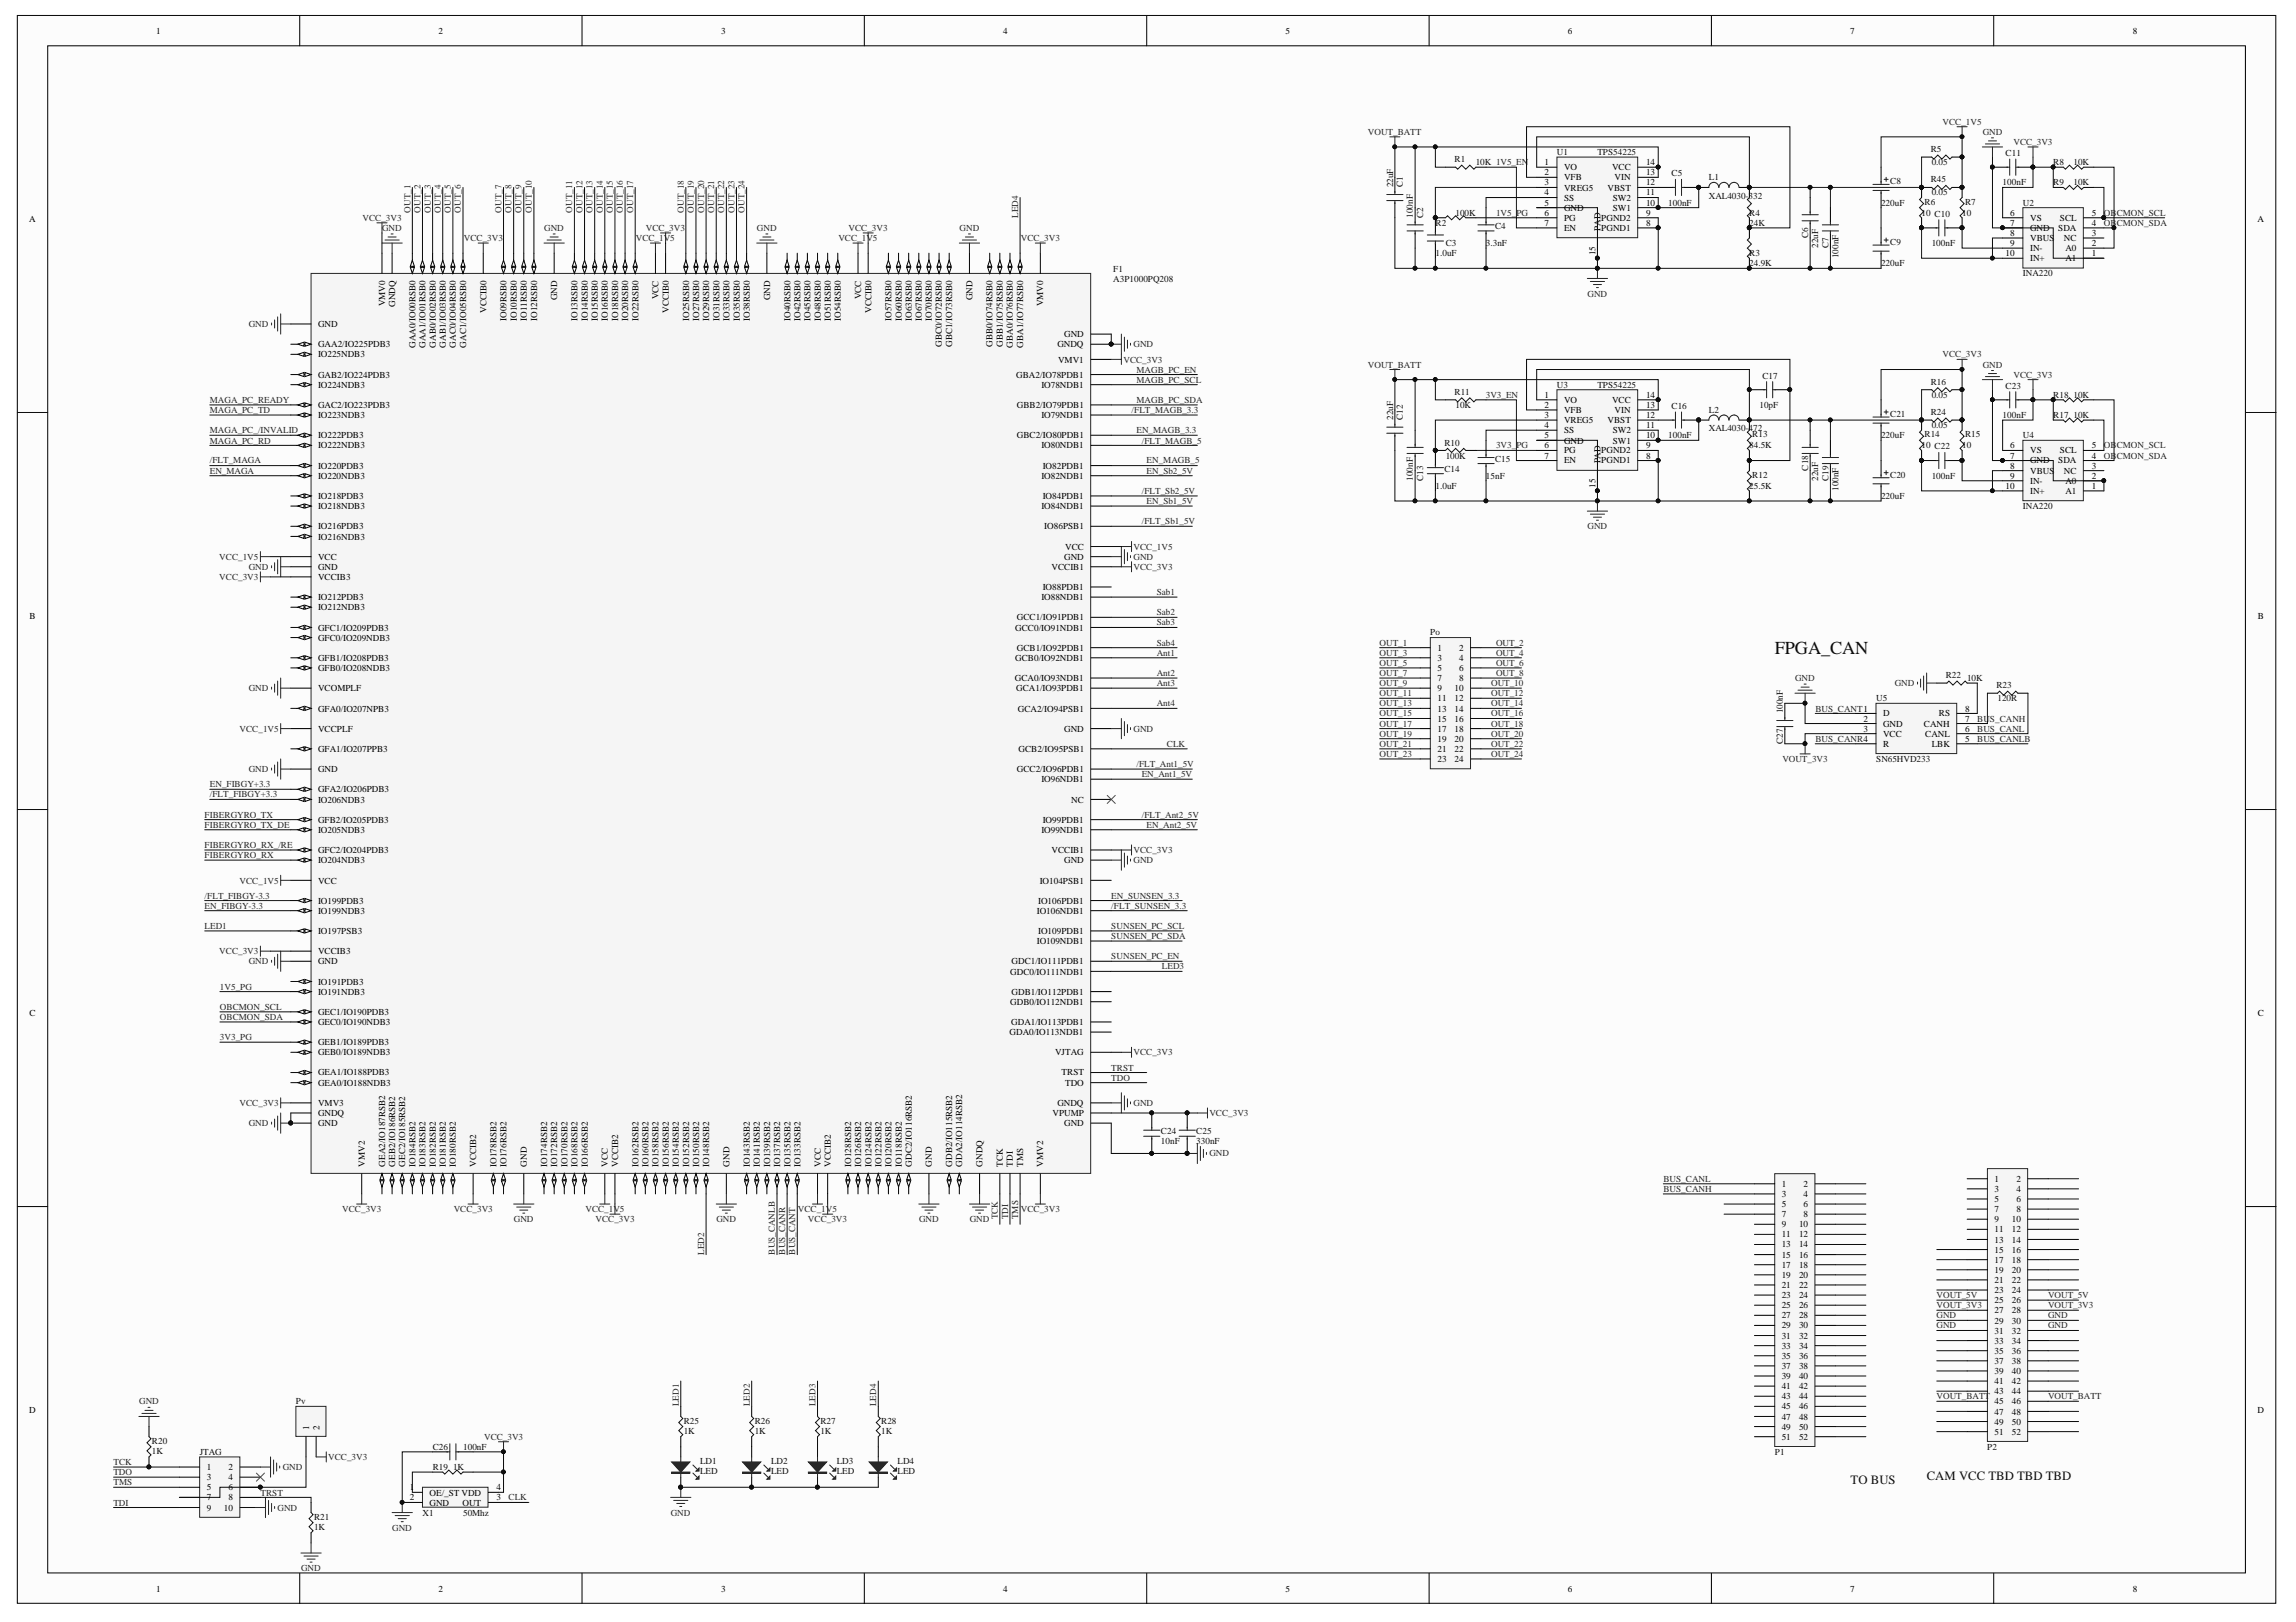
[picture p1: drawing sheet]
<svg xmlns="http://www.w3.org/2000/svg" width="297mm" height="210mm" viewBox="0 0 297 210" stroke-linecap="round" stroke-linejoin="round" font-family="sans-serif">
<defs><g id="words">
<text font-size="2.4" fill="#0e0e0e" x="229.6" y="84.6">FPGA_CAN</text>
<g font-size="1.6" fill="#0e0e0e">
<text x="249.3" y="191.5">CAM VCC TBD TBD TBD</text>
<text x="239.4" y="192.1">TO BUS</text>
</g>
<g font-size="1.2">
<text x="20.2" y="4.3">1</text>
<text x="56.7" y="4.3">2</text>
<text x="93.3" y="4.3">3</text>
<text x="129.8" y="4.3">4</text>
<text x="166.3" y="4.3">5</text>
<text x="202.8" y="4.3">6</text>
<text x="239.4" y="4.3">7</text>
<text x="275.9" y="4.3">8</text>
<text x="199.8" y="21.4">1</text>
<text x="199.8" y="22.7">2</text>
<text x="199.8" y="24">3</text>
<text x="202.3" y="22">VO</text>
<text x="202.3" y="23.4">VFB</text>
<text x="208.6" y="22">VCC</text>
<text x="208.9" y="23.4">VIN</text>
<text x="213" y="24">12</text>
<text x="213" y="22.7">13</text>
<text x="213" y="21.4">14</text>
<text x="3.8" y="28.8">A</text>
<text x="199.8" y="25.3">4</text>
<text x="199.8" y="26.6">5</text>
<text x="199.8" y="27.9">6</text>
<text x="199.8" y="29.2">7</text>
<text x="202.3" y="24.7">VREG5</text>
<text x="202.3" y="26">SS</text>
<text x="202.3" y="27.3">GND</text>
<text x="202.3" y="28.6">PG</text>
<text x="202.3" y="29.9">EN</text>
<text x="207.1" y="29.9" transform="rotate(-90 207.1 29.9)">PAD</text>
<text x="207.2" y="29.9">PGND1</text>
<text x="207.2" y="28.6">PGND2</text>
<text x="208" y="24.7">VBST</text>
<text x="208.6" y="27.3">SW1</text>
<text x="208.6" y="26">SW2</text>
<text x="213" y="29.2">8</text>
<text x="213" y="27.9">9</text>
<text x="213" y="26.6">10</text>
<text x="213" y="25.3">11</text>
<text x="260.1" y="27.9">6</text>
<text x="260.1" y="29.2">7</text>
<text x="262.6" y="28.6">VS</text>
<text x="262.6" y="29.9">GND</text>
<text x="266.3" y="29.9">SDA</text>
<text x="266.5" y="28.6">SCL</text>
<text x="270.6" y="29.2">4</text>
<text x="270.6" y="27.9">5</text>
<text x="292.1" y="28.8">A</text>
<text x="206.4" y="33" transform="rotate(-90 206.4 33)">15</text>
<text x="259.5" y="33.2">10</text>
<text x="260.1" y="30.5">8</text>
<text x="260.1" y="31.8">9</text>
<text x="262.6" y="31.2">VBUS</text>
<text x="262.6" y="32.5">IN-</text>
<text x="262.6" y="33.8">IN+</text>
<text x="267" y="31.2">NC</text>
<text x="267.2" y="33.8">A1</text>
<text x="267.2" y="32.5">A0</text>
<text x="270.6" y="33.2">1</text>
<text x="270.6" y="31.8">2</text>
<text x="270.6" y="30.5">3</text>
<text x="49.8" y="39.7" transform="rotate(-90 49.8 39.7)">VMV0</text>
<text x="51.1" y="39.7" transform="rotate(-90 51.1 39.7)">GNDQ</text>
<text x="62.9" y="40.5" transform="rotate(-90 62.9 40.5)">VCCIB0</text>
<text x="65.5" y="41.6" transform="rotate(-90 65.5 41.6)">IO09RSB0</text>
<text x="66.9" y="41.6" transform="rotate(-90 66.9 41.6)">IO10RSB0</text>
<text x="68.2" y="41.6" transform="rotate(-90 68.2 41.6)">IO11RSB0</text>
<text x="69.5" y="41.6" transform="rotate(-90 69.5 41.6)">IO12RSB0</text>
<text x="72.1" y="38.9" transform="rotate(-90 72.1 38.9)">GND</text>
<text x="74.7" y="41.6" transform="rotate(-90 74.7 41.6)">IO13RSB0</text>
<text x="76" y="41.6" transform="rotate(-90 76 41.6)">IO14RSB0</text>
<text x="77.3" y="41.6" transform="rotate(-90 77.3 41.6)">IO15RSB0</text>
<text x="78.7" y="41.6" transform="rotate(-90 78.7 41.6)">IO16RSB0</text>
<text x="80" y="41.6" transform="rotate(-90 80 41.6)">IO18RSB0</text>
<text x="81.3" y="41.6" transform="rotate(-90 81.3 41.6)">IO20RSB0</text>
<text x="82.6" y="41.6" transform="rotate(-90 82.6 41.6)">IO22RSB0</text>
<text x="85.2" y="38.7" transform="rotate(-90 85.2 38.7)">VCC</text>
<text x="86.5" y="40.5" transform="rotate(-90 86.5 40.5)">VCCIB0</text>
<text x="89.1" y="41.6" transform="rotate(-90 89.1 41.6)">IO25RSB0</text>
<text x="90.4" y="41.6" transform="rotate(-90 90.4 41.6)">IO27RSB0</text>
<text x="91.8" y="41.6" transform="rotate(-90 91.8 41.6)">IO29RSB0</text>
<text x="93.1" y="41.6" transform="rotate(-90 93.1 41.6)">IO31RSB0</text>
<text x="94.4" y="41.6" transform="rotate(-90 94.4 41.6)">IO33RSB0</text>
<text x="95.7" y="41.6" transform="rotate(-90 95.7 41.6)">IO35RSB0</text>
<text x="97" y="41.6" transform="rotate(-90 97 41.6)">IO38RSB0</text>
<text x="99.6" y="38.9" transform="rotate(-90 99.6 38.9)">GND</text>
<text x="102.2" y="41.6" transform="rotate(-90 102.2 41.6)">IO40RSB0</text>
<text x="103.6" y="41.6" transform="rotate(-90 103.6 41.6)">IO42RSB0</text>
<text x="104.9" y="41.6" transform="rotate(-90 104.9 41.6)">IO45RSB0</text>
<text x="106.2" y="41.6" transform="rotate(-90 106.2 41.6)">IO48RSB0</text>
<text x="107.5" y="41.6" transform="rotate(-90 107.5 41.6)">IO51RSB0</text>
<text x="108.8" y="41.6" transform="rotate(-90 108.8 41.6)">IO54RSB0</text>
<text x="111.4" y="38.7" transform="rotate(-90 111.4 38.7)">VCC</text>
<text x="112.7" y="40.5" transform="rotate(-90 112.7 40.5)">VCCIB0</text>
<text x="115.4" y="41.6" transform="rotate(-90 115.4 41.6)">IO57RSB0</text>
<text x="116.7" y="41.6" transform="rotate(-90 116.7 41.6)">IO60RSB0</text>
<text x="118" y="41.6" transform="rotate(-90 118 41.6)">IO63RSB0</text>
<text x="119.2" y="41.6" transform="rotate(-90 119.2 41.6)">IO67RSB0</text>
<text x="120.6" y="41.6" transform="rotate(-90 120.6 41.6)">IO70RSB0</text>
<text x="125.8" y="38.9" transform="rotate(-90 125.8 38.9)">GND</text>
<text x="135" y="39.7" transform="rotate(-90 135 39.7)">VMV0</text>
<text x="41.1" y="42.3">GND</text>
<text x="41.1" y="44.9">GAA2/IO225PDB3</text>
<text x="41.1" y="46.2">IO225NDB3</text>
<text x="53.7" y="45" transform="rotate(-90 53.7 45)">GAA0/IO00RSB0</text>
<text x="55.1" y="45" transform="rotate(-90 55.1 45)">GAA1/IO01RSB0</text>
<text x="56.4" y="45" transform="rotate(-90 56.4 45)">GAB0/IO02RSB0</text>
<text x="57.7" y="45" transform="rotate(-90 57.7 45)">GAB1/IO03RSB0</text>
<text x="59" y="45" transform="rotate(-90 59 45)">GAC0/IO04RSB0</text>
<text x="60.3" y="45" transform="rotate(-90 60.3 45)">GAC1/IO05RSB0</text>
<text x="121.9" y="44.9" transform="rotate(-90 121.9 44.9)">GBC0/IO72RSB0</text>
<text x="123.2" y="44.9" transform="rotate(-90 123.2 44.9)">GBC1/IO73RSB0</text>
<text x="128.4" y="44.9" transform="rotate(-90 128.4 44.9)">GBB0/IO74RSB0</text>
<text x="129.7" y="44.9" transform="rotate(-90 129.7 44.9)">GBB1/IO75RSB0</text>
<text x="131" y="45" transform="rotate(-90 131 45)">GBA0/IO76RSB0</text>
<text x="132.4" y="45" transform="rotate(-90 132.4 45)">GBA1/IO77RSB0</text>
<text x="136.8" y="44.9">GNDQ</text>
<text x="136.9" y="46.9">VMV1</text>
<text x="137.7" y="43.6">GND</text>
<text x="41.1" y="48.9">GAB2/IO224PDB3</text>
<text x="41.1" y="50.2">IO224NDB3</text>
<text x="41.1" y="52.8">GAC2/IO223PDB3</text>
<text x="131.5" y="48.9">GBA2/IO78PDB1</text>
<text x="131.6" y="52.8">GBB2/IO79PDB1</text>
<text x="134.7" y="50.2">IO78NDB1</text>
<text x="199.8" y="51.5">1</text>
<text x="199.8" y="52.8">2</text>
<text x="202.3" y="52.2">VO</text>
<text x="202.3" y="53.5">VFB</text>
<text x="208.6" y="52.2">VCC</text>
<text x="208.9" y="53.5">VIN</text>
<text x="213" y="52.8">13</text>
<text x="213" y="51.5">14</text>
<text x="41.1" y="54.1">IO223NDB3</text>
<text x="41.1" y="56.7">IO222PDB3</text>
<text x="41.1" y="58">IO222NDB3</text>
<text x="131.6" y="56.7">GBC2/IO80PDB1</text>
<text x="134.7" y="58">IO80NDB1</text>
<text x="134.7" y="54.1">IO79NDB1</text>
<text x="199.8" y="54.1">3</text>
<text x="199.8" y="55.4">4</text>
<text x="199.8" y="56.7">5</text>
<text x="199.8" y="58">6</text>
<text x="199.8" y="59.3">7</text>
<text x="202.3" y="54.8">VREG5</text>
<text x="202.3" y="56.1">SS</text>
<text x="202.3" y="57.4">GND</text>
<text x="202.3" y="58.7">PG</text>
<text x="202.3" y="60">EN</text>
<text x="207.1" y="60" transform="rotate(-90 207.1 60)">PAD</text>
<text x="207.2" y="60">PGND1</text>
<text x="207.2" y="58.7">PGND2</text>
<text x="208" y="54.8">VBST</text>
<text x="208.6" y="57.4">SW1</text>
<text x="208.6" y="56.1">SW2</text>
<text x="213" y="59.3">8</text>
<text x="213" y="58">9</text>
<text x="213" y="56.7">10</text>
<text x="213" y="55.4">11</text>
<text x="213" y="54.1">12</text>
<text x="260.1" y="58">6</text>
<text x="260.1" y="59.3">7</text>
<text x="262.6" y="58.7">VS</text>
<text x="262.6" y="60">GND</text>
<text x="266.3" y="60">SDA</text>
<text x="266.5" y="58.7">SCL</text>
<text x="270.6" y="59.3">4</text>
<text x="270.6" y="58">5</text>
<text x="41.1" y="60.7">IO220PDB3</text>
<text x="41.1" y="62">IO220NDB3</text>
<text x="41.1" y="64.6">IO218PDB3</text>
<text x="41.1" y="65.9">IO218NDB3</text>
<text x="134.7" y="65.9">IO84NDB1</text>
<text x="134.7" y="62">IO82NDB1</text>
<text x="134.9" y="64.6">IO84PDB1</text>
<text x="134.9" y="60.7">IO82PDB1</text>
<text x="206.4" y="63.1" transform="rotate(-90 206.4 63.1)">15</text>
<text x="259.5" y="63.3">10</text>
<text x="260.1" y="60.7">8</text>
<text x="260.1" y="62">9</text>
<text x="262.6" y="61.3">VBUS</text>
<text x="262.6" y="62.6">IN-</text>
<text x="262.6" y="63.9">IN+</text>
<text x="267" y="61.3">NC</text>
<text x="267.2" y="63.9">A1</text>
<text x="267.2" y="62.6">A0</text>
<text x="270.6" y="63.3">1</text>
<text x="270.6" y="62">2</text>
<text x="270.6" y="60.7">3</text>
<text x="41.1" y="68.5">IO216PDB3</text>
<text x="41.1" y="69.8">IO216NDB3</text>
<text x="135.1" y="68.5">IO86PSB1</text>
<text x="137.8" y="71.1">VCC</text>
<text x="41.1" y="72.4">VCC</text>
<text x="41.1" y="73.7">GND</text>
<text x="41.1" y="75.1">VCCIB3</text>
<text x="41.1" y="77.7">IO212PDB3</text>
<text x="134.7" y="77.7">IO88NDB1</text>
<text x="134.9" y="76.4">IO88PDB1</text>
<text x="136" y="73.7">VCCIB1</text>
<text x="137.7" y="72.4">GND</text>
<text x="3.8" y="80.1">B</text>
<text x="41.1" y="79">IO212NDB3</text>
<text x="41.1" y="81.6">GFC1/IO209PDB3</text>
<text x="41.1" y="82.9">GFC0/IO209NDB3</text>
<text x="131.3" y="81.6">GCC0/IO91NDB1</text>
<text x="131.6" y="80.3">GCC1/IO91PDB1</text>
<text x="292.1" y="80.1">B</text>
<text x="41.1" y="85.5">GFB1/IO208PDB3</text>
<text x="41.1" y="86.8">GFB0/IO208NDB3</text>
<text x="41.1" y="89.5">VCOMPLF</text>
<text x="131.3" y="88.2">GCA0/IO93NDB1</text>
<text x="131.3" y="85.5">GCB0/IO92NDB1</text>
<text x="131.5" y="89.5">GCA1/IO93PDB1</text>
<text x="131.6" y="84.2">GCB1/IO92PDB1</text>
<text x="186" y="84.2">1</text>
<text x="186" y="85.5">3</text>
<text x="186" y="86.8">5</text>
<text x="186" y="88.2">7</text>
<text x="186" y="89.5">9</text>
<text x="188.2" y="89.5">10</text>
<text x="188.8" y="84.2">2</text>
<text x="188.8" y="85.5">4</text>
<text x="188.8" y="86.8">6</text>
<text x="188.8" y="88.2">8</text>
<text x="41.1" y="92.1">GFA0/IO207NPB3</text>
<text x="41.1" y="94.7">VCCPLF</text>
<text x="131.7" y="92.1">GCA2/IO94PSB1</text>
<text x="137.7" y="94.7">GND</text>
<text x="186" y="90.8">11</text>
<text x="186" y="92.1">13</text>
<text x="186" y="93.4">15</text>
<text x="186" y="94.7">17</text>
<text x="188.2" y="90.8">12</text>
<text x="188.2" y="92.1">14</text>
<text x="188.2" y="93.4">16</text>
<text x="188.2" y="94.7">18</text>
<text x="241.1" y="93.4">2</text>
<text x="241.1" y="94.7">3</text>
<text x="243.6" y="92.7">D</text>
<text x="243.6" y="94">GND</text>
<text x="243.6" y="95.3">VCC</text>
<text x="248.9" y="94">CANH</text>
<text x="249.1" y="95.3">CANL</text>
<text x="250.8" y="92.7">RS</text>
<text x="254.2" y="94.7">6</text>
<text x="254.2" y="93.4">7</text>
<text x="254.2" y="92.1">8</text>
<text x="41.1" y="97.3">GFA1/IO207PPB3</text>
<text x="41.1" y="99.9">GND</text>
<text x="131.6" y="99.9">GCC2/IO96PDB1</text>
<text x="131.8" y="97.3">GCB2/IO95PSB1</text>
<text x="134.7" y="101.2">IO96NDB1</text>
<text x="186" y="96">19</text>
<text x="186" y="97.3">21</text>
<text x="186" y="98.6">23</text>
<text x="188.2" y="96">20</text>
<text x="188.2" y="97.3">22</text>
<text x="188.2" y="98.6">24</text>
<text x="243.6" y="96.6">R</text>
<text x="249.9" y="96.6">LBK</text>
<text x="254.2" y="96">5</text>
<text x="41.1" y="102.6">GFA2/IO206PDB3</text>
<text x="41.1" y="103.9">IO206NDB3</text>
<text x="41.1" y="106.5">GFB2/IO205PDB3</text>
<text x="41.1" y="107.8">IO205NDB3</text>
<text x="134.7" y="107.8">IO99NDB1</text>
<text x="134.9" y="106.5">IO99PDB1</text>
<text x="138.6" y="103.9">NC</text>
<text x="41.1" y="110.4">GFC2/IO204PDB3</text>
<text x="41.1" y="111.7">IO204NDB3</text>
<text x="136" y="110.4">VCCIB1</text>
<text x="137.7" y="111.7">GND</text>
<text x="41.1" y="114.3">VCC</text>
<text x="41.1" y="117">IO199PDB3</text>
<text x="41.1" y="118.3">IO199NDB3</text>
<text x="134.1" y="118.3">IO106NDB1</text>
<text x="134.3" y="117">IO106PDB1</text>
<text x="134.5" y="114.3">IO104PSB1</text>
<text x="41.1" y="120.9">IO197PSB3</text>
<text x="41.1" y="123.5">VCCIB3</text>
<text x="41.1" y="124.8">GND</text>
<text x="130.9" y="124.8">GDC1/IO111PDB1</text>
<text x="134.1" y="122.2">IO109NDB1</text>
<text x="134.3" y="120.9">IO109PDB1</text>
<text x="3.8" y="131.5">C</text>
<text x="41.1" y="127.4">IO191PDB3</text>
<text x="41.1" y="128.7">IO191NDB3</text>
<text x="41.1" y="131.3">GEC1/IO190PDB3</text>
<text x="130.7" y="130">GDB0/IO112NDB1</text>
<text x="130.7" y="126.1">GDC0/IO111NDB1</text>
<text x="130.9" y="128.7">GDB1/IO112PDB1</text>
<text x="292.1" y="131.5">C</text>
<text x="41.1" y="132.6">GEC0/IO190NDB3</text>
<text x="41.1" y="135.2">GEB1/IO189PDB3</text>
<text x="41.1" y="136.6">GEB0/IO189NDB3</text>
<text x="130.6" y="133.9">GDA0/IO113NDB1</text>
<text x="130.8" y="132.6">GDA1/IO113PDB1</text>
<text x="136.5" y="136.6">VJTAG</text>
<text x="41.1" y="139.2">GEA1/IO188PDB3</text>
<text x="41.1" y="140.5">GEA0/IO188NDB3</text>
<text x="41.1" y="143.1">VMV3</text>
<text x="136.8" y="143.1">GNDQ</text>
<text x="137.3" y="139.2">TRST</text>
<text x="137.8" y="140.5">TDO</text>
<text x="41.1" y="144.4">GNDQ</text>
<text x="41.1" y="145.7">GND</text>
<text x="136.2" y="144.4">VPUMP</text>
<text x="137.7" y="145.7">GND</text>
<text x="47.2" y="151" transform="rotate(-90 47.2 151)">VMV2</text>
<text x="49.8" y="151" transform="rotate(-90 49.8 151)">GEA2/IO187RSB2</text>
<text x="51.1" y="151" transform="rotate(-90 51.1 151)">GEB2/IO186RSB2</text>
<text x="52.4" y="151" transform="rotate(-90 52.4 151)">GEC2/IO185RSB2</text>
<text x="53.7" y="151" transform="rotate(-90 53.7 151)">IO184RSB2</text>
<text x="55.1" y="151" transform="rotate(-90 55.1 151)">IO183RSB2</text>
<text x="56.4" y="151" transform="rotate(-90 56.4 151)">IO182RSB2</text>
<text x="57.7" y="151" transform="rotate(-90 57.7 151)">IO181RSB2</text>
<text x="59" y="151" transform="rotate(-90 59 151)">IO180RSB2</text>
<text x="61.6" y="151" transform="rotate(-90 61.6 151)">VCCIB2</text>
<text x="64.2" y="151" transform="rotate(-90 64.2 151)">IO178RSB2</text>
<text x="65.5" y="151" transform="rotate(-90 65.5 151)">IO176RSB2</text>
<text x="68.2" y="151" transform="rotate(-90 68.2 151)">GND</text>
<text x="70.8" y="151" transform="rotate(-90 70.8 151)">IO174RSB2</text>
<text x="72.1" y="151" transform="rotate(-90 72.1 151)">IO172RSB2</text>
<text x="73.4" y="151" transform="rotate(-90 73.4 151)">IO170RSB2</text>
<text x="74.7" y="151" transform="rotate(-90 74.7 151)">IO168RSB2</text>
<text x="76" y="151" transform="rotate(-90 76 151)">IO166RSB2</text>
<text x="78.7" y="151" transform="rotate(-90 78.7 151)">VCC</text>
<text x="80" y="151" transform="rotate(-90 80 151)">VCCIB2</text>
<text x="82.6" y="151" transform="rotate(-90 82.6 151)">IO162RSB2</text>
<text x="83.9" y="151" transform="rotate(-90 83.9 151)">IO160RSB2</text>
<text x="85.2" y="151" transform="rotate(-90 85.2 151)">IO158RSB2</text>
<text x="86.5" y="151" transform="rotate(-90 86.5 151)">IO156RSB2</text>
<text x="87.8" y="151" transform="rotate(-90 87.8 151)">IO154RSB2</text>
<text x="89.1" y="151" transform="rotate(-90 89.1 151)">IO152RSB2</text>
<text x="90.4" y="151" transform="rotate(-90 90.4 151)">IO150RSB2</text>
<text x="91.8" y="151" transform="rotate(-90 91.8 151)">IO148RSB2</text>
<text x="94.4" y="151" transform="rotate(-90 94.4 151)">GND</text>
<text x="97" y="151" transform="rotate(-90 97 151)">IO143RSB2</text>
<text x="98.3" y="151" transform="rotate(-90 98.3 151)">IO141RSB2</text>
<text x="99.6" y="151" transform="rotate(-90 99.6 151)">IO139RSB2</text>
<text x="100.9" y="151" transform="rotate(-90 100.9 151)">IO137RSB2</text>
<text x="102.2" y="151" transform="rotate(-90 102.2 151)">IO135RSB2</text>
<text x="103.6" y="151" transform="rotate(-90 103.6 151)">IO133RSB2</text>
<text x="106.2" y="151" transform="rotate(-90 106.2 151)">VCC</text>
<text x="107.5" y="151" transform="rotate(-90 107.5 151)">VCCIB2</text>
<text x="110.1" y="151" transform="rotate(-90 110.1 151)">IO128RSB2</text>
<text x="111.4" y="151" transform="rotate(-90 111.4 151)">IO126RSB2</text>
<text x="112.7" y="151" transform="rotate(-90 112.7 151)">IO124RSB2</text>
<text x="114" y="151" transform="rotate(-90 114 151)">IO122RSB2</text>
<text x="115.4" y="151" transform="rotate(-90 115.4 151)">IO120RSB2</text>
<text x="116.7" y="151" transform="rotate(-90 116.7 151)">IO118RSB2</text>
<text x="118" y="151" transform="rotate(-90 118 151)">GDC2/IO116RSB2</text>
<text x="120.6" y="151" transform="rotate(-90 120.6 151)">GND</text>
<text x="123.2" y="151" transform="rotate(-90 123.2 151)">GDB2/IO115RSB2</text>
<text x="124.5" y="151" transform="rotate(-90 124.5 151)">GDA2/IO114RSB2</text>
<text x="127.1" y="151" transform="rotate(-90 127.1 151)">GNDQ</text>
<text x="129.7" y="151" transform="rotate(-90 129.7 151)">TCK</text>
<text x="131" y="151" transform="rotate(-90 131 151)">TDI</text>
<text x="132.4" y="151" transform="rotate(-90 132.4 151)">TMS</text>
<text x="135" y="151" transform="rotate(-90 135 151)">VMV2</text>
<text x="230.5" y="153.6">1</text>
<text x="230.5" y="154.9">3</text>
<text x="233.3" y="153.6">2</text>
<text x="233.3" y="154.9">4</text>
<text x="258" y="152.9">1</text>
<text x="258" y="154.3">3</text>
<text x="258" y="155.6">5</text>
<text x="260.9" y="152.9">2</text>
<text x="260.9" y="154.3">4</text>
<text x="260.9" y="155.6">6</text>
<text x="230.5" y="156.2">5</text>
<text x="230.5" y="157.5">7</text>
<text x="230.5" y="158.8">9</text>
<text x="230.5" y="160.1">11</text>
<text x="230.5" y="161.4">13</text>
<text x="232.7" y="158.8">10</text>
<text x="232.7" y="160.1">12</text>
<text x="232.7" y="161.4">14</text>
<text x="233.3" y="156.2">6</text>
<text x="233.3" y="157.5">8</text>
<text x="258" y="156.9">7</text>
<text x="258" y="158.2">9</text>
<text x="258" y="159.5">11</text>
<text x="258" y="160.8">13</text>
<text x="260.3" y="158.2">10</text>
<text x="260.3" y="159.5">12</text>
<text x="260.3" y="160.8">14</text>
<text x="260.9" y="156.9">8</text>
<text x="230.5" y="162.7">15</text>
<text x="230.5" y="164.1">17</text>
<text x="230.5" y="165.4">19</text>
<text x="230.5" y="166.7">21</text>
<text x="230.5" y="168">23</text>
<text x="232.7" y="162.7">16</text>
<text x="232.7" y="164.1">18</text>
<text x="232.7" y="165.4">20</text>
<text x="232.7" y="166.7">22</text>
<text x="232.7" y="168">24</text>
<text x="258" y="162.1">15</text>
<text x="258" y="163.4">17</text>
<text x="258" y="164.7">19</text>
<text x="258" y="166">21</text>
<text x="258" y="167.4">23</text>
<text x="260.3" y="162.1">16</text>
<text x="260.3" y="163.4">18</text>
<text x="260.3" y="164.7">20</text>
<text x="260.3" y="166">22</text>
<text x="260.3" y="167.4">24</text>
<text x="230.5" y="169.3">25</text>
<text x="230.5" y="170.6">27</text>
<text x="230.5" y="171.9">29</text>
<text x="230.5" y="173.2">31</text>
<text x="232.7" y="169.3">26</text>
<text x="232.7" y="170.6">28</text>
<text x="232.7" y="171.9">30</text>
<text x="232.7" y="173.2">32</text>
<text x="258" y="168.7">25</text>
<text x="258" y="170">27</text>
<text x="258" y="171.3">29</text>
<text x="258" y="172.6">31</text>
<text x="258" y="173.9">33</text>
<text x="260.3" y="168.7">26</text>
<text x="260.3" y="170">28</text>
<text x="260.3" y="171.3">30</text>
<text x="260.3" y="172.6">32</text>
<text x="260.3" y="173.9">34</text>
<text x="230.5" y="174.5">33</text>
<text x="230.5" y="175.8">35</text>
<text x="230.5" y="177.2">37</text>
<text x="230.5" y="178.5">39</text>
<text x="230.5" y="179.8">41</text>
<text x="232.7" y="174.5">34</text>
<text x="232.7" y="175.8">36</text>
<text x="232.7" y="177.2">38</text>
<text x="232.7" y="178.5">40</text>
<text x="232.7" y="179.8">42</text>
<text x="258" y="175.2">35</text>
<text x="258" y="176.5">37</text>
<text x="258" y="177.8">39</text>
<text x="258" y="179.1">41</text>
<text x="260.3" y="175.2">36</text>
<text x="260.3" y="176.5">38</text>
<text x="260.3" y="177.8">40</text>
<text x="260.3" y="179.1">42</text>
<text x="3.8" y="182.9">D</text>
<text x="40" y="185" transform="rotate(-90 40 185)">1</text>
<text x="41.3" y="185" transform="rotate(-90 41.3 185)">2</text>
<text x="230.5" y="181.1">43</text>
<text x="230.5" y="182.4">45</text>
<text x="230.5" y="183.7">47</text>
<text x="230.5" y="185">49</text>
<text x="232.7" y="181.1">44</text>
<text x="232.7" y="182.4">46</text>
<text x="232.7" y="183.7">48</text>
<text x="232.7" y="185">50</text>
<text x="258" y="180.4">43</text>
<text x="258" y="181.8">45</text>
<text x="258" y="183.1">47</text>
<text x="258" y="184.4">49</text>
<text x="258" y="185.7">51</text>
<text x="260.3" y="180.4">44</text>
<text x="260.3" y="181.8">46</text>
<text x="260.3" y="183.1">48</text>
<text x="260.3" y="184.4">50</text>
<text x="260.3" y="185.7">52</text>
<text x="292.1" y="182.9">D</text>
<text x="26.8" y="190.2">1</text>
<text x="26.8" y="191.6">3</text>
<text x="29.6" y="190.2">2</text>
<text x="29.6" y="191.6">4</text>
<text x="230.5" y="186.3">51</text>
<text x="232.7" y="186.3">52</text>
<text x="26.8" y="192.9">5</text>
<text x="26.8" y="194.2">7</text>
<text x="26.8" y="195.5">9</text>
<text x="29" y="195.5">10</text>
<text x="29.6" y="192.9">6</text>
<text x="29.6" y="194.2">8</text>
<text x="53" y="192.9">1</text>
<text x="53" y="194.2">2</text>
<text x="55.6" y="193.5">OE/_ST VDD</text>
<text x="55.6" y="194.8">GND</text>
<text x="59.8" y="194.8">OUT</text>
<text x="64.2" y="192.9">4</text>
<text x="64.2" y="194.2">3</text>
<text x="20.2" y="206">1</text>
<text x="56.7" y="206">2</text>
<text x="93.3" y="206">3</text>
<text x="129.8" y="206">4</text>
<text x="166.3" y="206">5</text>
<text x="202.8" y="206">6</text>
<text x="239.4" y="206">7</text>
<text x="275.9" y="206">8</text>
</g>
<g font-size="1.2" fill="#262626">
<text x="177" y="17.4">VOUT_BATT</text>
<text x="251.3" y="16.1">VCC_1V5</text>
<text x="256.5" y="17.4">GND</text>
<text x="260.5" y="18.8">VCC_3V3</text>
<text x="46.9" y="28.6">VCC_3V3</text>
<text x="49.4" y="29.9">GND</text>
<text x="53.1" y="27.5" transform="rotate(-90 53.1 27.5)">OUT_1</text>
<text x="54.4" y="27.5" transform="rotate(-90 54.4 27.5)">OUT_2</text>
<text x="55.7" y="27.5" transform="rotate(-90 55.7 27.5)">OUT_3</text>
<text x="57" y="27.5" transform="rotate(-90 57 27.5)">OUT_4</text>
<text x="58.3" y="27.5" transform="rotate(-90 58.3 27.5)">OUT_5</text>
<text x="59.6" y="27.5" transform="rotate(-90 59.6 27.5)">OUT_6</text>
<text x="64.9" y="27.5" transform="rotate(-90 64.9 27.5)">OUT_7</text>
<text x="66.2" y="27.5" transform="rotate(-90 66.2 27.5)">OUT_8</text>
<text x="67.5" y="27.5" transform="rotate(-90 67.5 27.5)">OUT_9</text>
<text x="68.8" y="27.5" transform="rotate(-90 68.8 27.5)">OUT_10</text>
<text x="70.4" y="29.9">GND</text>
<text x="74" y="27.5" transform="rotate(-90 74 27.5)">OUT_11</text>
<text x="75.4" y="27.5" transform="rotate(-90 75.4 27.5)">OUT_12</text>
<text x="76.7" y="27.5" transform="rotate(-90 76.7 27.5)">OUT_13</text>
<text x="78" y="27.5" transform="rotate(-90 78 27.5)">OUT_14</text>
<text x="79.3" y="27.5" transform="rotate(-90 79.3 27.5)">OUT_15</text>
<text x="80.6" y="27.5" transform="rotate(-90 80.6 27.5)">OUT_16</text>
<text x="81.9" y="27.5" transform="rotate(-90 81.9 27.5)">OUT_17</text>
<text x="83.6" y="29.9">VCC_3V3</text>
<text x="88.5" y="27.5" transform="rotate(-90 88.5 27.5)">OUT_18</text>
<text x="89.8" y="27.5" transform="rotate(-90 89.8 27.5)">OUT_19</text>
<text x="91.1" y="27.5" transform="rotate(-90 91.1 27.5)">OUT_20</text>
<text x="92.4" y="27.5" transform="rotate(-90 92.4 27.5)">OUT_21</text>
<text x="93.7" y="27.5" transform="rotate(-90 93.7 27.5)">OUT_22</text>
<text x="95" y="27.5" transform="rotate(-90 95 27.5)">OUT_23</text>
<text x="96.3" y="27.5" transform="rotate(-90 96.3 27.5)">OUT_24</text>
<text x="97.9" y="29.9">GND</text>
<text x="109.8" y="29.9">VCC_3V3</text>
<text x="124.2" y="29.9">GND</text>
<text x="131.7" y="28.2" transform="rotate(-90 131.7 28.2)">LED4</text>
<text x="193.5" y="27.9">1V5_PG</text>
<text x="272.2" y="27.9">OB</text>
<text x="272.2" y="29.2">OB</text>
<text x="273.8" y="27.9">CMON_SCL</text>
<text x="273.8" y="29.2">CMON_SDA</text>
<text x="60" y="31.2">VCC_3V3</text>
<text x="82.2" y="31.2">VCC_1V5</text>
<text x="108.5" y="31.2">VCC_1V5</text>
<text x="132.1" y="31.2">VCC_3V3</text>
<text x="205.4" y="38.4">GND</text>
<text x="32.2" y="42.3">GND</text>
<text x="145.3" y="46.9">VCC_3V3</text>
<text x="146.6" y="44.9">GND</text>
<text x="177" y="47.6">VOUT_BATT</text>
<text x="251.3" y="46.2">VCC_3V3</text>
<text x="256.5" y="47.6">GND</text>
<text x="27.1" y="53.5">MAGA_PC_TD</text>
<text x="27.1" y="52.2">MAGA_PC_READY</text>
<text x="146.4" y="53.5">/FLT_MAGB_3.3</text>
<text x="147" y="48.2">MAGB_PC_EN</text>
<text x="147" y="49.5">MAGB_PC_SCL</text>
<text x="147" y="52.2">MAGB_PC_SDA</text>
<text x="192.2" y="51.5">3V3_EN</text>
<text x="260.5" y="48.9">VCC_3V3</text>
<text x="27.1" y="60">/FLT_MAGA</text>
<text x="27.1" y="57.4">MAGA_PC_RD</text>
<text x="27.1" y="56.1">MAGA_PC_/INVALID</text>
<text x="147" y="56.1">EN_MAGB_3.3</text>
<text x="147.7" y="57.4">/FLT_MAGB_5</text>
<text x="148.3" y="60">EN_MAGB_5</text>
<text x="193.5" y="58">3V3_PG</text>
<text x="272.2" y="58">OB</text>
<text x="272.2" y="59.3">OB</text>
<text x="273.8" y="58">CMON_SCL</text>
<text x="273.8" y="59.3">CMON_SDA</text>
<text x="27.1" y="61.3">EN_MAGA</text>
<text x="147.7" y="63.9">/FLT_Sb2_5V</text>
<text x="148.3" y="65.2">EN_Sb1_5V</text>
<text x="148.3" y="61.3">EN_Sb2_5V</text>
<text x="146.6" y="71.1">VCC_1V5</text>
<text x="147.7" y="67.8">/FLT_Sb1_5V</text>
<text x="205.4" y="68.5">GND</text>
<text x="28.4" y="72.4">VCC_1V5</text>
<text x="28.4" y="75.1">VCC_3V3</text>
<text x="32.2" y="73.7">GND</text>
<text x="146.6" y="73.7">VCC_3V3</text>
<text x="146.6" y="72.4">GND</text>
<text x="149.7" y="77">Sab1</text>
<text x="149.7" y="79.6">Sab2</text>
<text x="149.7" y="80.9">Sab3</text>
<text x="149.7" y="83.5">Sab4</text>
<text x="178.5" y="83.5">OUT_1</text>
<text x="193.5" y="83.5">OUT_2</text>
<text x="32.2" y="89.5">GND</text>
<text x="149.7" y="84.9">Ant1</text>
<text x="149.7" y="87.5">Ant2</text>
<text x="149.7" y="88.8">Ant3</text>
<text x="178.5" y="84.9">OUT_3</text>
<text x="178.5" y="86.2">OUT_5</text>
<text x="178.5" y="87.5">OUT_7</text>
<text x="178.5" y="88.8">OUT_9</text>
<text x="192.9" y="88.8">OUT_10</text>
<text x="193.5" y="84.9">OUT_4</text>
<text x="193.5" y="86.2">OUT_6</text>
<text x="193.5" y="87.5">OUT_8</text>
<text x="232.2" y="88.2">GND</text>
<text x="245.1" y="88.8">GND</text>
<text x="31" y="94.7">VCC_1V5</text>
<text x="146.6" y="94.7">GND</text>
<text x="149.7" y="91.4">Ant4</text>
<text x="178.5" y="90.1">OUT_11</text>
<text x="178.5" y="91.4">OUT_13</text>
<text x="178.5" y="92.7">OUT_15</text>
<text x="178.5" y="94">OUT_17</text>
<text x="178.5" y="95.3">OUT_19</text>
<text x="192.9" y="90.1">OUT_12</text>
<text x="192.9" y="91.4">OUT_14</text>
<text x="192.9" y="92.7">OUT_16</text>
<text x="192.9" y="94">OUT_18</text>
<text x="192.9" y="95.3">OUT_20</text>
<text x="234.9" y="92.1">BUS_CANT1</text>
<text x="255.8" y="93.4">BUS_CANH</text>
<text x="255.8" y="94.7">BUS_CANL</text>
<text x="27.1" y="101.9">EN_FIBGY+3.3</text>
<text x="32.2" y="99.9">GND</text>
<text x="147" y="99.3">/FLT_Ant1_5V</text>
<text x="147.7" y="100.6">EN_Ant1_5V</text>
<text x="151" y="96.6">CLK</text>
<text x="178.5" y="96.6">OUT_21</text>
<text x="178.5" y="98">OUT_23</text>
<text x="192.9" y="96.6">OUT_22</text>
<text x="192.9" y="98">OUT_24</text>
<text x="230.6" y="98.6">VOUT_3V3</text>
<text x="234.9" y="96">BUS_CANR4</text>
<text x="255.8" y="96">BUS_CANLB</text>
<text x="26.5" y="105.8">FIBERGYRO_TX</text>
<text x="26.5" y="107.1">FIBERGYRO_TX_DE</text>
<text x="27.1" y="103.2">/FLT_FIBGY+3.3</text>
<text x="147.7" y="105.8">/FLT_Ant2_5V</text>
<text x="148.3" y="107.1">EN_Ant2_5V</text>
<text x="26.5" y="109.7">FIBERGYRO_RX_/RE</text>
<text x="26.5" y="111">FIBERGYRO_RX</text>
<text x="146.6" y="111.7">GND</text>
<text x="146.6" y="110.4">VCC_3V3</text>
<text x="26.5" y="116.3">/FLT_FIBGY-3.3</text>
<text x="26.5" y="117.6">EN_FIBGY-3.3</text>
<text x="31" y="114.3">VCC_1V5</text>
<text x="143.8" y="116.3">EN_SUNSEN_3.3</text>
<text x="143.8" y="117.6">/FLT_SUNSEN_3.3</text>
<text x="26.5" y="120.2">LED1</text>
<text x="28.4" y="123.5">VCC_3V3</text>
<text x="32.2" y="124.8">GND</text>
<text x="143.8" y="121.5">SUNSEN_PC_SDA</text>
<text x="143.8" y="120.2">SUNSEN_PC_SCL</text>
<text x="143.8" y="124.1">SUNSEN_PC_EN</text>
<text x="150.3" y="125.4">LED3</text>
<text x="28.5" y="130.7">OBCMON_SCL</text>
<text x="28.5" y="132">OBCMON_SDA</text>
<text x="28.5" y="128.1">1V5_PG</text>
<text x="28.5" y="134.6">3V3_PG</text>
<text x="146.6" y="136.6">VCC_3V3</text>
<text x="31" y="143.1">VCC_3V3</text>
<text x="143.8" y="138.5">TRST</text>
<text x="143.8" y="139.9">TDO</text>
<text x="146.6" y="143.1">GND</text>
<text x="32.2" y="145.7">GND</text>
<text x="156.5" y="149.7">GND</text>
<text x="156.5" y="144.4">VCC_3V3</text>
<text x="215.2" y="154.3">BUS_CANH</text>
<text x="215.2" y="152.9">BUS_CANL</text>
<text x="44.3" y="156.9">VCC_3V3</text>
<text x="58.7" y="156.9">VCC_3V3</text>
<text x="66.5" y="158.2">GND</text>
<text x="75.7" y="156.9">VCC_1V5</text>
<text x="77" y="158.2">VCC_3V3</text>
<text x="92.7" y="158.2">GND</text>
<text x="103.2" y="156.9">VCC_1V5</text>
<text x="104.5" y="158.2">VCC_3V3</text>
<text x="118.9" y="158.2">GND</text>
<text x="125.5" y="158.2">GND</text>
<text x="129.1" y="157.8" transform="rotate(-90 129.1 157.8)">TCK</text>
<text x="130.4" y="157.8" transform="rotate(-90 130.4 157.8)">TDI</text>
<text x="131.7" y="157.8" transform="rotate(-90 131.7 157.8)">TMS</text>
<text x="132.1" y="156.9">VCC_3V3</text>
<text x="91.1" y="162.4" transform="rotate(-90 91.1 162.4)">LED2</text>
<text x="100.3" y="162.4" transform="rotate(-90 100.3 162.4)">BUS_CANLB</text>
<text x="101.6" y="162.4" transform="rotate(-90 101.6 162.4)">BUS_CANR</text>
<text x="102.9" y="162.4" transform="rotate(-90 102.9 162.4)">BUS_CANT</text>
<text x="250.5" y="168">VOUT_5V</text>
<text x="265" y="168">VOUT_5V</text>
<text x="250.5" y="170.6">GND</text>
<text x="250.5" y="171.9">GND</text>
<text x="250.5" y="169.3">VOUT_3V3</text>
<text x="265" y="170.6">GND</text>
<text x="265" y="171.9">GND</text>
<text x="265" y="169.3">VOUT_3V3</text>
<text x="18" y="181.8">GND</text>
<text x="87.8" y="182" transform="rotate(-90 87.8 182)">LED1</text>
<text x="97" y="182" transform="rotate(-90 97 182)">LED2</text>
<text x="105.5" y="182" transform="rotate(-90 105.5 182)">LED3</text>
<text x="113.4" y="182" transform="rotate(-90 113.4 182)">LED4</text>
<text x="250.5" y="181.1">VOUT_BATT</text>
<text x="265" y="181.1">VOUT_BATT</text>
<text x="14.7" y="189.6">TCK</text>
<text x="14.7" y="190.9">TDO</text>
<text x="36.6" y="190.2">GND</text>
<text x="42.5" y="188.9">VCC_3V3</text>
<text x="62.6" y="186.3">VCC_3V3</text>
<text x="14.7" y="192.2">TMS</text>
<text x="14.7" y="194.8">TDI</text>
<text x="33.7" y="193.5">TRST</text>
<text x="35.9" y="195.5">GND</text>
<text x="65.8" y="194.2">CLK</text>
<text x="86.8" y="196.2">GND</text>
<text x="38.9" y="203.3">GND</text>
<text x="50.7" y="198.1">GND</text>
</g>
<g font-size="1.2" fill="#0e0e0e">
<text x="188.2" y="21">R1</text>
<text x="190.9" y="21.4">10K 1V5_EN</text>
<text x="201.4" y="20.1">U1</text>
<text x="206.7" y="20.1">TPS54225</text>
<text x="216.3" y="22.8">C5</text>
<text x="221.1" y="23.4">L1</text>
<text x="244.5" y="23.9">C8</text>
<text x="249.8" y="23.6">R45</text>
<text x="249.8" y="19.7">R5</text>
<text x="249.9" y="21.4">0.05</text>
<text x="259.1" y="24">100nF</text>
<text x="259.5" y="20.2">C11</text>
<text x="265.6" y="21.4">R8</text>
<text x="265.6" y="24">R9</text>
<text x="268.3" y="21.4">10K</text>
<text x="268.3" y="24">10K</text>
<text x="180.2" y="24.2" transform="rotate(-90 180.2 24.2)">22uF</text>
<text x="181.5" y="24.2" transform="rotate(-90 181.5 24.2)">C1</text>
<text x="182.8" y="28.2" transform="rotate(-90 182.8 28.2)">100nF</text>
<text x="184.1" y="28.2" transform="rotate(-90 184.1 28.2)">C2</text>
<text x="185.7" y="29.2">R2</text>
<text x="188.3" y="27.9">100K</text>
<text x="193.4" y="29.6">C4</text>
<text x="215.8" y="26.6">100nF</text>
<text x="221.1" y="25.7">XAL4030-332</text>
<text x="226.3" y="29.2">24K</text>
<text x="226.3" y="27.9">R4</text>
<text x="243.4" y="26.6">220uF</text>
<text x="248.6" y="27.9">10 C10</text>
<text x="249" y="26.5">R6</text>
<text x="249.9" y="25.3">0.05</text>
<text x="253.8" y="27.9">10</text>
<text x="254.2" y="26.5">R7</text>
<text x="261.7" y="26.6">U2</text>
<text x="144" y="35.1">F1</text>
<text x="185.7" y="33.2">1.0uF</text>
<text x="187" y="31.8">C3</text>
<text x="192.2" y="31.8">3.3nF</text>
<text x="226.3" y="34.5">24.9K</text>
<text x="226.3" y="33.2">R3</text>
<text x="233.9" y="30.8" transform="rotate(-90 233.9 30.8)">C6</text>
<text x="235.2" y="32.1" transform="rotate(-90 235.2 32.1)">22uF</text>
<text x="236.5" y="32.1" transform="rotate(-90 236.5 32.1)">C7</text>
<text x="237.9" y="33.4" transform="rotate(-90 237.9 33.4)">100nF</text>
<text x="243.4" y="34.5">220uF</text>
<text x="244.5" y="31.7">C9</text>
<text x="249.9" y="31.8">100nF</text>
<text x="261.7" y="35.8">INA220</text>
<text x="144" y="36.4">A3P1000PQ208</text>
<text x="188.2" y="51.1">R11</text>
<text x="188.3" y="52.8">10K</text>
<text x="201.4" y="50.2">U3</text>
<text x="206.7" y="50.2">TPS54225</text>
<text x="216.3" y="52.9">C16</text>
<text x="221.1" y="53.5">L2</text>
<text x="227.6" y="52.8">10pF</text>
<text x="228" y="49">C17</text>
<text x="244.5" y="54">C21</text>
<text x="249.8" y="53.7">R24</text>
<text x="249.8" y="49.8">R16</text>
<text x="249.9" y="51.5">0.05</text>
<text x="259.5" y="50.3">C23</text>
<text x="265.6" y="51.5">R18</text>
<text x="268.3" y="51.5">10K</text>
<text x="180.2" y="54.4" transform="rotate(-90 180.2 54.4)">22uF</text>
<text x="181.5" y="54.4" transform="rotate(-90 181.5 54.4)">C12</text>
<text x="186.9" y="57.7">R10</text>
<text x="187" y="59.3">100K</text>
<text x="193.4" y="59.7">C15</text>
<text x="215.8" y="56.7">100nF</text>
<text x="221.1" y="55.8">XAL4030-472</text>
<text x="226.3" y="58">84.5K</text>
<text x="226.7" y="56.6">R13</text>
<text x="243.4" y="56.7">220uF</text>
<text x="248.6" y="58">10 C22</text>
<text x="249" y="56.6">R14</text>
<text x="249.9" y="55.4">0.05</text>
<text x="253.8" y="58">10</text>
<text x="254.2" y="56.6">R15</text>
<text x="259.1" y="54.1">100nF</text>
<text x="261.7" y="56.7">U4</text>
<text x="265.6" y="54.1">R17</text>
<text x="268.3" y="54.1">10K</text>
<text x="182.8" y="62.2" transform="rotate(-90 182.8 62.2)">100nF</text>
<text x="184.1" y="62.2" transform="rotate(-90 184.1 62.2)">C13</text>
<text x="185.7" y="63.3">1.0uF</text>
<text x="186.9" y="61">C14</text>
<text x="192.2" y="62">15nF</text>
<text x="226.3" y="63.3">25.5K</text>
<text x="226.7" y="61.8">R12</text>
<text x="233.9" y="60.9" transform="rotate(-90 233.9 60.9)">C18</text>
<text x="235.2" y="62.2" transform="rotate(-90 235.2 62.2)">22uF</text>
<text x="236.5" y="62.2" transform="rotate(-90 236.5 62.2)">C19</text>
<text x="237.9" y="63.5" transform="rotate(-90 237.9 63.5)">100nF</text>
<text x="243.4" y="64.6">220uF</text>
<text x="244.5" y="61.8">C20</text>
<text x="249.9" y="62">100nF</text>
<text x="261.7" y="65.9">INA220</text>
<text x="185" y="82.2">Po</text>
<text x="251.7" y="87.7">R22</text>
<text x="254.5" y="88.2">10K</text>
<text x="258.3" y="89">R23</text>
<text x="230.7" y="92.3" transform="rotate(-90 230.7 92.3)">100nF</text>
<text x="242.7" y="90.8">U5</text>
<text x="258.4" y="90.8">120R</text>
<text x="230.7" y="96.3" transform="rotate(-90 230.7 96.3)">C27</text>
<text x="242.7" y="98.6">SN65HVD233</text>
<text x="150.2" y="148.1">10nF</text>
<text x="150.2" y="146.8">C24</text>
<text x="154.8" y="148.1">330nF</text>
<text x="154.8" y="146.8">C25</text>
<text x="38.3" y="181.8">Pv</text>
<text x="88.5" y="185.5">1K</text>
<text x="88.5" y="184.2">R25</text>
<text x="97.6" y="185.5">1K</text>
<text x="97.6" y="184.2">R26</text>
<text x="106.1" y="185.5">1K</text>
<text x="106.1" y="184.2">R27</text>
<text x="114" y="185.5">1K</text>
<text x="114" y="184.2">R28</text>
<text x="19.7" y="188.1">1K</text>
<text x="19.7" y="186.8">R20</text>
<text x="25.8" y="188.3">JTAG</text>
<text x="56" y="190.2">R19</text>
<text x="56" y="187.6">C26</text>
<text x="58.6" y="190.2">1K</text>
<text x="59.9" y="187.6">100nF</text>
<text x="90.6" y="189.4">LD1</text>
<text x="90.6" y="190.8">LED</text>
<text x="99.8" y="189.4">LD2</text>
<text x="99.8" y="190.8">LED</text>
<text x="108.3" y="189.4">LD3</text>
<text x="108.3" y="190.8">LED</text>
<text x="116.1" y="189.4">LD4</text>
<text x="116.1" y="190.8">LED</text>
<text x="229.6" y="188.3">P1</text>
<text x="257.1" y="187.6">P2</text>
<text x="40.6" y="198">1K</text>
<text x="40.6" y="196.7">R21</text>
<text x="54.7" y="196.2">X1</text>
<text x="59.9" y="196.2">50Mhz</text>
</g>
</g></defs>
<g fill="#fcfcfc" stroke="#000" stroke-width=".13">
<path d="M2.2 2h292.2v205.5h-292.2z"/>
<path d="M6.2 5.9h284.3v197.7h-284.3z"/>
</g>
<g fill="none" stroke="#000" stroke-width=".13">
<path d="M38.8 2v3.9M75.3 2v3.9M111.8 2v3.9M148.4 2v3.9M184.9 2v3.9M221.4 2v3.9M257.9 2v3.9M2.2 53.4h4M290.5 53.4h4M2.2 104.8h4M290.5 104.8h4M2.2 156.1h4"/>
<path d="M290.5 156.1h4M38.8 203.6v3.9M75.3 203.6v3.9M111.8 203.6v3.9M148.4 203.6v3.9M184.9 203.6v3.9M221.4 203.6v3.9M257.9 203.6v3.9"/>
</g>
<path d="M40.2 35.4h100.9v116.4h-100.9z" fill="#f5f5f5" stroke="#262626" stroke-width=".13"/>
<path d="M37.6 41.9h2.6M37.6 44.5h2.6" fill="none" stroke="#000" stroke-width=".13"/>
<path d="M39.5 44.3l.7 .2-.7 .3z" fill="#fcfcfc"/>
<path d="M39.5 44.3l.7 .2-.7 .3z" fill="none" stroke="#000" stroke-width=".13"/>
<path d="M38.5 44.5l.8-.2v.5z" fill="#fcfcfc"/>
<path d="M37.6 45.9h2.6M38.5 44.5l.8-.2v.5z" fill="none" stroke="#000" stroke-width=".13"/>
<path d="M39.5 45.6l.7 .3-.7 .2z" fill="#fcfcfc"/>
<path d="M39.5 45.6l.7 .3-.7 .2z" fill="none" stroke="#000" stroke-width=".13"/>
<path d="M38.5 45.9l.8-.3v.5z" fill="#fcfcfc"/>
<path d="M37.6 48.5h2.6M38.5 45.9l.8-.3v.5z" fill="none" stroke="#000" stroke-width=".13"/>
<path d="M39.5 48.2l.7 .3-.7 .2z" fill="#fcfcfc"/>
<path d="M39.5 48.2l.7 .3-.7 .2z" fill="none" stroke="#000" stroke-width=".13"/>
<path d="M38.5 48.5l.8-.3v.5z" fill="#fcfcfc"/>
<path d="M37.6 49.8h2.6M38.5 48.5l.8-.3v.5z" fill="none" stroke="#000" stroke-width=".13"/>
<path d="M39.5 49.5l.7 .3-.7 .2z" fill="#fcfcfc"/>
<path d="M39.5 49.5l.7 .3-.7 .2z" fill="none" stroke="#000" stroke-width=".13"/>
<path d="M38.5 49.8l.8-.3v.5z" fill="#fcfcfc"/>
<path d="M37.6 52.4h2.6M38.5 49.8l.8-.3v.5z" fill="none" stroke="#000" stroke-width=".13"/>
<path d="M39.5 52.1l.7 .3-.7 .3z" fill="#fcfcfc"/>
<path d="M39.5 52.1l.7 .3-.7 .3z" fill="none" stroke="#000" stroke-width=".13"/>
<path d="M38.5 52.4l.8-.3v.6z" fill="#fcfcfc"/>
<path d="M37.6 53.7h2.6M38.5 52.4l.8-.3v.6z" fill="none" stroke="#000" stroke-width=".13"/>
<path d="M39.5 53.4l.7 .3-.7 .3z" fill="#fcfcfc"/>
<path d="M39.5 53.4l.7 .3-.7 .3z" fill="none" stroke="#000" stroke-width=".13"/>
<path d="M38.5 53.7l.8-.3v.6z" fill="#fcfcfc"/>
<path d="M37.6 56.3h2.6M38.5 53.7l.8-.3v.6z" fill="none" stroke="#000" stroke-width=".13"/>
<path d="M39.5 56.1l.7 .2-.7 .3z" fill="#fcfcfc"/>
<path d="M39.5 56.1l.7 .2-.7 .3z" fill="none" stroke="#000" stroke-width=".13"/>
<path d="M38.5 56.3l.8-.2v.5z" fill="#fcfcfc"/>
<path d="M37.6 57.6h2.6M38.5 56.3l.8-.2v.5z" fill="none" stroke="#000" stroke-width=".13"/>
<path d="M39.5 57.4l.7 .2-.7 .3z" fill="#fcfcfc"/>
<path d="M39.5 57.4l.7 .2-.7 .3z" fill="none" stroke="#000" stroke-width=".13"/>
<path d="M38.5 57.6l.8-.2v.5z" fill="#fcfcfc"/>
<path d="M38.5 57.6l.8-.2v.5zM37.6 60.3h2.6" fill="none" stroke="#000" stroke-width=".13"/>
<path d="M39.5 60l.7 .3-.7 .2z" fill="#fcfcfc"/>
<path d="M39.5 60l.7 .3-.7 .2z" fill="none" stroke="#000" stroke-width=".13"/>
<path d="M38.5 60.3l.8-.3v.5z" fill="#fcfcfc"/>
<path d="M37.6 61.6h2.6M38.5 60.3l.8-.3v.5z" fill="none" stroke="#000" stroke-width=".13"/>
<path d="M39.5 61.3l.7 .3-.7 .2z" fill="#fcfcfc"/>
<path d="M39.5 61.3l.7 .3-.7 .2z" fill="none" stroke="#000" stroke-width=".13"/>
<path d="M38.5 61.6l.8-.3v.5z" fill="#fcfcfc"/>
<path d="M37.6 64.2h2.6M38.5 61.6l.8-.3v.5z" fill="none" stroke="#000" stroke-width=".13"/>
<path d="M39.5 63.9l.7 .3-.7 .2z" fill="#fcfcfc"/>
<path d="M39.5 63.9l.7 .3-.7 .2z" fill="none" stroke="#000" stroke-width=".13"/>
<path d="M38.5 64.2l.8-.3v.5z" fill="#fcfcfc"/>
<path d="M37.6 65.5h2.6M38.5 64.2l.8-.3v.5z" fill="none" stroke="#000" stroke-width=".13"/>
<path d="M39.5 65.2l.7 .3-.7 .3z" fill="#fcfcfc"/>
<path d="M39.5 65.2l.7 .3-.7 .3z" fill="none" stroke="#000" stroke-width=".13"/>
<path d="M38.5 65.5l.8-.3v.6z" fill="#fcfcfc"/>
<path d="M37.6 68.1h2.6M38.5 65.5l.8-.3v.6z" fill="none" stroke="#000" stroke-width=".13"/>
<path d="M39.5 67.8l.7 .3-.7 .3z" fill="#fcfcfc"/>
<path d="M39.5 67.8l.7 .3-.7 .3z" fill="none" stroke="#000" stroke-width=".13"/>
<path d="M38.5 68.1l.8-.3v.6z" fill="#fcfcfc"/>
<path d="M37.6 69.4h2.6M38.5 68.1l.8-.3v.6z" fill="none" stroke="#000" stroke-width=".13"/>
<path d="M39.5 69.2l.7 .2-.7 .3z" fill="#fcfcfc"/>
<path d="M39.5 69.2l.7 .2-.7 .3z" fill="none" stroke="#000" stroke-width=".13"/>
<path d="M38.5 69.4l.8-.2v.5z" fill="#fcfcfc"/>
<path d="M37.6 72h2.6M37.6 73.3h2.6M37.6 74.7h2.6M37.6 77.3h2.6M38.5 69.4l.8-.2v.5z" fill="none" stroke="#000" stroke-width=".13"/>
<path d="M39.5 77l.7 .3-.7 .2z" fill="#fcfcfc"/>
<path d="M39.5 77l.7 .3-.7 .2z" fill="none" stroke="#000" stroke-width=".13"/>
<path d="M38.5 77.3l.8-.3v.5z" fill="#fcfcfc"/>
<path d="M37.6 78.6h2.6M38.5 77.3l.8-.3v.5z" fill="none" stroke="#000" stroke-width=".13"/>
<path d="M39.5 78.3l.7 .3-.7 .2z" fill="#fcfcfc"/>
<path d="M39.5 78.3l.7 .3-.7 .2z" fill="none" stroke="#000" stroke-width=".13"/>
<path d="M38.5 78.6l.8-.3v.5z" fill="#fcfcfc"/>
<path d="M38.5 78.6l.8-.3v.5zM37.6 81.2h2.6" fill="none" stroke="#000" stroke-width=".13"/>
<path d="M39.5 80.9l.7 .3-.7 .3z" fill="#fcfcfc"/>
<path d="M39.5 80.9l.7 .3-.7 .3z" fill="none" stroke="#000" stroke-width=".13"/>
<path d="M38.5 81.2l.8-.3v.6z" fill="#fcfcfc"/>
<path d="M37.6 82.5h2.6M38.5 81.2l.8-.3v.6z" fill="none" stroke="#000" stroke-width=".13"/>
<path d="M39.5 82.2l.7 .3-.7 .3z" fill="#fcfcfc"/>
<path d="M39.5 82.2l.7 .3-.7 .3z" fill="none" stroke="#000" stroke-width=".13"/>
<path d="M38.5 82.5l.8-.3v.6z" fill="#fcfcfc"/>
<path d="M37.6 85.1h2.6M38.5 82.5l.8-.3v.6z" fill="none" stroke="#000" stroke-width=".13"/>
<path d="M39.5 84.9l.7 .2-.7 .3z" fill="#fcfcfc"/>
<path d="M39.5 84.9l.7 .2-.7 .3z" fill="none" stroke="#000" stroke-width=".13"/>
<path d="M38.5 85.1l.8-.2v.5z" fill="#fcfcfc"/>
<path d="M37.6 86.4h2.6M38.5 85.1l.8-.2v.5z" fill="none" stroke="#000" stroke-width=".13"/>
<path d="M39.5 86.2l.7 .2-.7 .3z" fill="#fcfcfc"/>
<path d="M39.5 86.2l.7 .2-.7 .3z" fill="none" stroke="#000" stroke-width=".13"/>
<path d="M38.5 86.4l.8-.2v.5z" fill="#fcfcfc"/>
<path d="M37.6 89.1h2.6M37.6 91.7h2.6M38.5 86.4l.8-.2v.5z" fill="none" stroke="#000" stroke-width=".13"/>
<path d="M39.5 91.4l.7 .3-.7 .2z" fill="#fcfcfc"/>
<path d="M39.5 91.4l.7 .3-.7 .2z" fill="none" stroke="#000" stroke-width=".13"/>
<path d="M38.5 91.7l.8-.3v.5z" fill="#fcfcfc"/>
<path d="M37.6 94.3h2.6M37.6 96.9h2.6M38.5 91.7l.8-.3v.5z" fill="none" stroke="#000" stroke-width=".13"/>
<path d="M39.5 96.6l.7 .3-.7 .3z" fill="#fcfcfc"/>
<path d="M39.5 96.6l.7 .3-.7 .3z" fill="none" stroke="#000" stroke-width=".13"/>
<path d="M38.5 96.9l.8-.3v.6z" fill="#fcfcfc"/>
<path d="M37.6 99.5h2.6M38.5 96.9l.8-.3v.6zM37.6 102.1h2.6" fill="none" stroke="#000" stroke-width=".13"/>
<path d="M39.5 101.9l.7 .2-.7 .3z" fill="#fcfcfc"/>
<path d="M39.5 101.9l.7 .2-.7 .3z" fill="none" stroke="#000" stroke-width=".13"/>
<path d="M38.5 102.1l.8-.2v.5z" fill="#fcfcfc"/>
<path d="M37.6 103.5h2.6M38.5 102.1l.8-.2v.5z" fill="none" stroke="#000" stroke-width=".13"/>
<path d="M39.5 103.2l.7 .3-.7 .2z" fill="#fcfcfc"/>
<path d="M39.5 103.2l.7 .3-.7 .2z" fill="none" stroke="#000" stroke-width=".13"/>
<path d="M38.5 103.5l.8-.3v.5z" fill="#fcfcfc"/>
<path d="M37.6 106.1h2.6M38.5 103.5l.8-.3v.5z" fill="none" stroke="#000" stroke-width=".13"/>
<path d="M39.5 105.8l.7 .3-.7 .2z" fill="#fcfcfc"/>
<path d="M39.5 105.8l.7 .3-.7 .2z" fill="none" stroke="#000" stroke-width=".13"/>
<path d="M38.5 106.1l.8-.3v.5z" fill="#fcfcfc"/>
<path d="M37.6 107.4h2.6M38.5 106.1l.8-.3v.5z" fill="none" stroke="#000" stroke-width=".13"/>
<path d="M39.5 107.1l.7 .3-.7 .2z" fill="#fcfcfc"/>
<path d="M39.5 107.1l.7 .3-.7 .2z" fill="none" stroke="#000" stroke-width=".13"/>
<path d="M38.5 107.4l.8-.3v.5z" fill="#fcfcfc"/>
<path d="M37.6 110h2.6M38.5 107.4l.8-.3v.5z" fill="none" stroke="#000" stroke-width=".13"/>
<path d="M39.5 109.7l.7 .3-.7 .3z" fill="#fcfcfc"/>
<path d="M39.5 109.7l.7 .3-.7 .3z" fill="none" stroke="#000" stroke-width=".13"/>
<path d="M38.5 110l.8-.3v.6z" fill="#fcfcfc"/>
<path d="M37.6 111.3h2.6M38.5 110l.8-.3v.6z" fill="none" stroke="#000" stroke-width=".13"/>
<path d="M39.5 111l.7 .3-.7 .3z" fill="#fcfcfc"/>
<path d="M39.5 111l.7 .3-.7 .3z" fill="none" stroke="#000" stroke-width=".13"/>
<path d="M38.5 111.3l.8-.3v.6z" fill="#fcfcfc"/>
<path d="M37.6 113.9h2.6M37.6 116.5h2.6M38.5 111.3l.8-.3v.6z" fill="none" stroke="#000" stroke-width=".13"/>
<path d="M39.5 116.3l.7 .2-.7 .3z" fill="#fcfcfc"/>
<path d="M39.5 116.3l.7 .2-.7 .3z" fill="none" stroke="#000" stroke-width=".13"/>
<path d="M38.5 116.5l.8-.2v.5z" fill="#fcfcfc"/>
<path d="M37.6 117.9h2.6M38.5 116.5l.8-.2v.5z" fill="none" stroke="#000" stroke-width=".13"/>
<path d="M39.5 117.6l.7 .3-.7 .2z" fill="#fcfcfc"/>
<path d="M39.5 117.6l.7 .3-.7 .2z" fill="none" stroke="#000" stroke-width=".13"/>
<path d="M38.5 117.9l.8-.3v.5z" fill="#fcfcfc"/>
<path d="M38.5 117.9l.8-.3v.5zM37.6 120.5h2.6" fill="none" stroke="#000" stroke-width=".13"/>
<path d="M39.5 120.2l.7 .3-.7 .2z" fill="#fcfcfc"/>
<path d="M39.5 120.2l.7 .3-.7 .2z" fill="none" stroke="#000" stroke-width=".13"/>
<path d="M38.5 120.5l.8-.3v.5z" fill="#fcfcfc"/>
<path d="M37.6 123.1h2.6M37.6 124.4h2.6M37.6 127h2.6M38.5 120.5l.8-.3v.5z" fill="none" stroke="#000" stroke-width=".13"/>
<path d="M39.5 126.8l.7 .2-.7 .3z" fill="#fcfcfc"/>
<path d="M39.5 126.8l.7 .2-.7 .3z" fill="none" stroke="#000" stroke-width=".13"/>
<path d="M38.5 127l.8-.2v.5z" fill="#fcfcfc"/>
<path d="M37.6 128.3h2.6M38.5 127l.8-.2v.5z" fill="none" stroke="#000" stroke-width=".13"/>
<path d="M39.5 128.1l.7 .2-.7 .3z" fill="#fcfcfc"/>
<path d="M39.5 128.1l.7 .2-.7 .3z" fill="none" stroke="#000" stroke-width=".13"/>
<path d="M38.5 128.3l.8-.2v.5z" fill="#fcfcfc"/>
<path d="M37.6 130.9h2.6M38.5 128.3l.8-.2v.5z" fill="none" stroke="#000" stroke-width=".13"/>
<path d="M39.5 130.7l.7 .2-.7 .3z" fill="#fcfcfc"/>
<path d="M39.5 130.7l.7 .2-.7 .3z" fill="none" stroke="#000" stroke-width=".13"/>
<path d="M38.5 130.9l.8-.2v.5z" fill="#fcfcfc"/>
<path d="M37.6 132.3h2.6M38.5 130.9l.8-.2v.5z" fill="none" stroke="#000" stroke-width=".13"/>
<path d="M39.5 132l.7 .3-.7 .2z" fill="#fcfcfc"/>
<path d="M39.5 132l.7 .3-.7 .2z" fill="none" stroke="#000" stroke-width=".13"/>
<path d="M38.5 132.3l.8-.3v.5z" fill="#fcfcfc"/>
<path d="M37.6 134.9h2.6M38.5 132.3l.8-.3v.5z" fill="none" stroke="#000" stroke-width=".13"/>
<path d="M39.5 134.6l.7 .3-.7 .2z" fill="#fcfcfc"/>
<path d="M39.5 134.6l.7 .3-.7 .2z" fill="none" stroke="#000" stroke-width=".13"/>
<path d="M38.5 134.9l.8-.3v.5z" fill="#fcfcfc"/>
<path d="M37.6 136.2h2.6M38.5 134.9l.8-.3v.5z" fill="none" stroke="#000" stroke-width=".13"/>
<path d="M39.5 135.9l.7 .3-.7 .2z" fill="#fcfcfc"/>
<path d="M39.5 135.9l.7 .3-.7 .2z" fill="none" stroke="#000" stroke-width=".13"/>
<path d="M38.5 136.2l.8-.3v.5z" fill="#fcfcfc"/>
<path d="M37.6 138.8h2.6M38.5 136.2l.8-.3v.5z" fill="none" stroke="#000" stroke-width=".13"/>
<path d="M39.5 138.5l.7 .3-.7 .3z" fill="#fcfcfc"/>
<path d="M39.5 138.5l.7 .3-.7 .3z" fill="none" stroke="#000" stroke-width=".13"/>
<path d="M38.5 138.8l.8-.3v.6z" fill="#fcfcfc"/>
<path d="M38.5 138.8l.8-.3v.6zM37.6 140.1h2.6" fill="none" stroke="#000" stroke-width=".13"/>
<path d="M39.5 139.8l.7 .3-.7 .3z" fill="#fcfcfc"/>
<path d="M39.5 139.8l.7 .3-.7 .3z" fill="none" stroke="#000" stroke-width=".13"/>
<path d="M38.5 140.1l.8-.3v.6z" fill="#fcfcfc"/>
<path d="M37.6 142.7h2.6M37.6 144h2.6M37.6 145.3h2.6M38.5 140.1l.8-.3v.6zM46.8 151.9v2.6M49.4 151.9v2.6" fill="none" stroke="#000" stroke-width=".13"/>
<circle cx="37.6" cy="145.3" r=".24" fill="#0e0e0e" stroke="#0e0e0e" stroke-width=".13"/>
<path d="M49.4 151.9l.3 .8h-.5z" fill="#fcfcfc"/>
<path d="M49.4 151.9l.3 .8h-.5z" fill="none" stroke="#000" stroke-width=".13"/>
<path d="M49.2 152.8h.5l-.3 .8z" fill="#fcfcfc"/>
<path d="M49.2 152.8h.5l-.3 .8zM50.7 151.9v2.6" fill="none" stroke="#000" stroke-width=".13"/>
<path d="M50.7 151.9l.3 .8h-.5z" fill="#fcfcfc"/>
<path d="M50.7 151.9l.3 .8h-.5z" fill="none" stroke="#000" stroke-width=".13"/>
<path d="M50.5 152.8h.5l-.3 .8z" fill="#fcfcfc"/>
<path d="M50.5 152.8h.5l-.3 .8zM52 151.9v2.6" fill="none" stroke="#000" stroke-width=".13"/>
<path d="M52 151.9l.3 .8h-.5z" fill="#fcfcfc"/>
<path d="M52 151.9l.3 .8h-.5z" fill="none" stroke="#000" stroke-width=".13"/>
<path d="M51.8 152.8h.5l-.3 .8z" fill="#fcfcfc"/>
<path d="M51.8 152.8h.5l-.3 .8zM53.3 151.9v2.6" fill="none" stroke="#000" stroke-width=".13"/>
<path d="M53.3 151.9l.3 .8h-.5z" fill="#fcfcfc"/>
<path d="M53.3 151.9l.3 .8h-.5z" fill="none" stroke="#000" stroke-width=".13"/>
<path d="M53.1 152.8h.5l-.3 .8z" fill="#fcfcfc"/>
<path d="M53.1 152.8h.5l-.3 .8zM54.7 151.9v2.6" fill="none" stroke="#000" stroke-width=".13"/>
<path d="M54.7 151.9l.2 .8h-.5z" fill="#fcfcfc"/>
<path d="M54.7 151.9l.2 .8h-.5z" fill="none" stroke="#000" stroke-width=".13"/>
<path d="M54.4 152.8h.5l-.2 .8z" fill="#fcfcfc"/>
<path d="M54.4 152.8h.5l-.2 .8zM56 151.9v2.6" fill="none" stroke="#000" stroke-width=".13"/>
<path d="M56 151.9l.2 .8h-.5z" fill="#fcfcfc"/>
<path d="M56 151.9l.2 .8h-.5z" fill="none" stroke="#000" stroke-width=".13"/>
<path d="M55.7 152.8h.5l-.2 .8z" fill="#fcfcfc"/>
<path d="M55.7 152.8h.5l-.2 .8zM57.3 151.9v2.6" fill="none" stroke="#000" stroke-width=".13"/>
<path d="M57.3 151.9l.2 .8h-.5z" fill="#fcfcfc"/>
<path d="M57.3 151.9l.2 .8h-.5z" fill="none" stroke="#000" stroke-width=".13"/>
<path d="M57 152.8h.5l-.2 .8z" fill="#fcfcfc"/>
<path d="M57 152.8h.5l-.2 .8zM58.6 151.9v2.6" fill="none" stroke="#000" stroke-width=".13"/>
<path d="M58.6 151.9l.3 .8h-.6z" fill="#fcfcfc"/>
<path d="M58.6 151.9l.3 .8h-.6z" fill="none" stroke="#000" stroke-width=".13"/>
<path d="M58.3 152.8h.6l-.3 .8z" fill="#fcfcfc"/>
<path d="M58.3 152.8h.6l-.3 .8zM61.2 151.9v2.6M63.8 151.9v2.6" fill="none" stroke="#000" stroke-width=".13"/>
<path d="M63.8 151.9l.3 .8h-.5z" fill="#fcfcfc"/>
<path d="M63.8 151.9l.3 .8h-.5z" fill="none" stroke="#000" stroke-width=".13"/>
<path d="M63.6 152.8h.5l-.3 .8z" fill="#fcfcfc"/>
<path d="M63.6 152.8h.5l-.3 .8zM65.1 151.9v2.6" fill="none" stroke="#000" stroke-width=".13"/>
<path d="M65.1 151.9l.3 .8h-.5z" fill="#fcfcfc"/>
<path d="M65.1 151.9l.3 .8h-.5z" fill="none" stroke="#000" stroke-width=".13"/>
<path d="M64.9 152.8h.5l-.3 .8z" fill="#fcfcfc"/>
<path d="M64.9 152.8h.5l-.3 .8zM67.8 151.9v2.6M70.4 151.9v2.6" fill="none" stroke="#000" stroke-width=".13"/>
<path d="M70.4 151.9l.2 .8h-.5z" fill="#fcfcfc"/>
<path d="M70.4 151.9l.2 .8h-.5z" fill="none" stroke="#000" stroke-width=".13"/>
<path d="M70.1 152.8h.5l-.2 .8z" fill="#fcfcfc"/>
<path d="M70.1 152.8h.5l-.2 .8zM71.7 151.9v2.6" fill="none" stroke="#000" stroke-width=".13"/>
<path d="M71.7 151.9l.3 .8h-.6z" fill="#fcfcfc"/>
<path d="M71.7 151.9l.3 .8h-.6z" fill="none" stroke="#000" stroke-width=".13"/>
<path d="M71.4 152.8h.6l-.3 .8z" fill="#fcfcfc"/>
<path d="M71.4 152.8h.6l-.3 .8zM73 151.9v2.6" fill="none" stroke="#000" stroke-width=".13"/>
<path d="M73 151.9l.3 .8h-.6z" fill="#fcfcfc"/>
<path d="M73 151.9l.3 .8h-.6z" fill="none" stroke="#000" stroke-width=".13"/>
<path d="M72.7 152.8h.6l-.3 .8z" fill="#fcfcfc"/>
<path d="M72.7 152.8h.6l-.3 .8zM74.3 151.9v2.6" fill="none" stroke="#000" stroke-width=".13"/>
<path d="M74.3 151.9l.3 .8h-.5z" fill="#fcfcfc"/>
<path d="M74.3 151.9l.3 .8h-.5z" fill="none" stroke="#000" stroke-width=".13"/>
<path d="M74.1 152.8h.5l-.3 .8z" fill="#fcfcfc"/>
<path d="M74.1 152.8h.5l-.3 .8zM75.6 151.9v2.6" fill="none" stroke="#000" stroke-width=".13"/>
<path d="M75.6 151.9l.3 .8h-.5z" fill="#fcfcfc"/>
<path d="M75.6 151.9l.3 .8h-.5z" fill="none" stroke="#000" stroke-width=".13"/>
<path d="M75.4 152.8h.5l-.3 .8z" fill="#fcfcfc"/>
<path d="M75.4 152.8h.5l-.3 .8zM78.2 151.9v2.6M79.6 151.9v2.6M82.2 151.9v2.6" fill="none" stroke="#000" stroke-width=".13"/>
<path d="M82.2 151.9l.2 .8h-.5z" fill="#fcfcfc"/>
<path d="M82.2 151.9l.2 .8h-.5z" fill="none" stroke="#000" stroke-width=".13"/>
<path d="M81.9 152.8h.5l-.2 .8z" fill="#fcfcfc"/>
<path d="M81.9 152.8h.5l-.2 .8zM83.5 151.9v2.6" fill="none" stroke="#000" stroke-width=".13"/>
<path d="M83.5 151.9l.2 .8h-.5z" fill="#fcfcfc"/>
<path d="M83.5 151.9l.2 .8h-.5z" fill="none" stroke="#000" stroke-width=".13"/>
<path d="M83.2 152.8h.5l-.2 .8z" fill="#fcfcfc"/>
<path d="M83.2 152.8h.5l-.2 .8zM84.8 151.9v2.6" fill="none" stroke="#000" stroke-width=".13"/>
<path d="M84.8 151.9l.3 .8h-.6z" fill="#fcfcfc"/>
<path d="M84.8 151.9l.3 .8h-.6z" fill="none" stroke="#000" stroke-width=".13"/>
<path d="M84.5 152.8h.6l-.3 .8z" fill="#fcfcfc"/>
<path d="M84.5 152.8h.6l-.3 .8zM86.1 151.9v2.6" fill="none" stroke="#000" stroke-width=".13"/>
<path d="M86.1 151.9l.3 .8h-.6z" fill="#fcfcfc"/>
<path d="M86.1 151.9l.3 .8h-.6z" fill="none" stroke="#000" stroke-width=".13"/>
<path d="M85.8 152.8h.6l-.3 .8z" fill="#fcfcfc"/>
<path d="M85.8 152.8h.6l-.3 .8zM87.4 151.9v2.6" fill="none" stroke="#000" stroke-width=".13"/>
<path d="M87.4 151.9l.3 .8h-.5z" fill="#fcfcfc"/>
<path d="M87.4 151.9l.3 .8h-.5z" fill="none" stroke="#000" stroke-width=".13"/>
<path d="M87.2 152.8h.5l-.3 .8z" fill="#fcfcfc"/>
<path d="M87.2 152.8h.5l-.3 .8zM88.7 151.9v2.6" fill="none" stroke="#000" stroke-width=".13"/>
<path d="M88.7 151.9l.3 .8h-.5z" fill="#fcfcfc"/>
<path d="M88.7 151.9l.3 .8h-.5z" fill="none" stroke="#000" stroke-width=".13"/>
<path d="M88.5 152.8h.5l-.3 .8z" fill="#fcfcfc"/>
<path d="M88.5 152.8h.5l-.3 .8zM90 151.9v2.6" fill="none" stroke="#000" stroke-width=".13"/>
<path d="M90 151.9l.3 .8h-.5z" fill="#fcfcfc"/>
<path d="M90 151.9l.3 .8h-.5z" fill="none" stroke="#000" stroke-width=".13"/>
<path d="M89.8 152.8h.5l-.3 .8z" fill="#fcfcfc"/>
<path d="M89.8 152.8h.5l-.3 .8zM91.3 151.9v2.6" fill="none" stroke="#000" stroke-width=".13"/>
<path d="M91.3 151.9l.3 .8h-.5z" fill="#fcfcfc"/>
<path d="M91.3 151.9l.3 .8h-.5z" fill="none" stroke="#000" stroke-width=".13"/>
<path d="M91.1 152.8h.5l-.3 .8z" fill="#fcfcfc"/>
<path d="M91.1 152.8h.5l-.3 .8zM94 151.9v2.6M96.6 151.9v2.6" fill="none" stroke="#000" stroke-width=".13"/>
<path d="M96.6 151.9l.3 .8h-.6z" fill="#fcfcfc"/>
<path d="M96.6 151.9l.3 .8h-.6z" fill="none" stroke="#000" stroke-width=".13"/>
<path d="M96.3 152.8h.6l-.3 .8z" fill="#fcfcfc"/>
<path d="M96.3 152.8h.6l-.3 .8zM97.9 151.9v2.6" fill="none" stroke="#000" stroke-width=".13"/>
<path d="M97.9 151.9l.3 .8h-.6z" fill="#fcfcfc"/>
<path d="M97.9 151.9l.3 .8h-.6z" fill="none" stroke="#000" stroke-width=".13"/>
<path d="M97.6 152.8h.6l-.3 .8z" fill="#fcfcfc"/>
<path d="M97.6 152.8h.6l-.3 .8zM99.2 151.9v2.6" fill="none" stroke="#000" stroke-width=".13"/>
<path d="M99.2 151.9l.3 .8h-.6z" fill="#fcfcfc"/>
<path d="M99.2 151.9l.3 .8h-.6z" fill="none" stroke="#000" stroke-width=".13"/>
<path d="M98.9 152.8h.6l-.3 .8z" fill="#fcfcfc"/>
<path d="M98.9 152.8h.6l-.3 .8zM100.5 151.9v2.6" fill="none" stroke="#000" stroke-width=".13"/>
<path d="M100.5 151.9l.3 .8h-.5z" fill="#fcfcfc"/>
<path d="M100.5 151.9l.3 .8h-.5z" fill="none" stroke="#000" stroke-width=".13"/>
<path d="M100.3 152.8h.5l-.3 .8z" fill="#fcfcfc"/>
<path d="M100.3 152.8h.5l-.3 .8zM101.8 151.9v2.6" fill="none" stroke="#000" stroke-width=".13"/>
<path d="M101.8 151.9l.3 .8h-.5z" fill="#fcfcfc"/>
<path d="M101.8 151.9l.3 .8h-.5z" fill="none" stroke="#000" stroke-width=".13"/>
<path d="M101.6 152.8h.5l-.3 .8z" fill="#fcfcfc"/>
<path d="M101.6 152.8h.5l-.3 .8zM103.1 151.9v2.6" fill="none" stroke="#000" stroke-width=".13"/>
<path d="M103.1 151.9l.3 .8h-.5z" fill="#fcfcfc"/>
<path d="M103.1 151.9l.3 .8h-.5z" fill="none" stroke="#000" stroke-width=".13"/>
<path d="M102.9 152.8h.5l-.3 .8z" fill="#fcfcfc"/>
<path d="M102.9 152.8h.5l-.3 .8zM105.8 151.9v2.6M107.1 151.9v2.6M109.7 151.9v2.6" fill="none" stroke="#000" stroke-width=".13"/>
<path d="M109.7 151.9l.3 .8h-.6z" fill="#fcfcfc"/>
<path d="M109.7 151.9l.3 .8h-.6z" fill="none" stroke="#000" stroke-width=".13"/>
<path d="M109.4 152.8h.6l-.3 .8z" fill="#fcfcfc"/>
<path d="M109.4 152.8h.6l-.3 .8zM111 151.9v2.6" fill="none" stroke="#000" stroke-width=".13"/>
<path d="M111 151.9l.3 .8h-.6z" fill="#fcfcfc"/>
<path d="M111 151.9l.3 .8h-.6z" fill="none" stroke="#000" stroke-width=".13"/>
<path d="M110.7 152.8h.6l-.3 .8z" fill="#fcfcfc"/>
<path d="M110.7 152.8h.6l-.3 .8zM112.3 151.9v2.6" fill="none" stroke="#000" stroke-width=".13"/>
<path d="M112.3 151.9l.3 .8h-.5z" fill="#fcfcfc"/>
<path d="M112.3 151.9l.3 .8h-.5z" fill="none" stroke="#000" stroke-width=".13"/>
<path d="M112.1 152.8h.5l-.3 .8z" fill="#fcfcfc"/>
<path d="M112.1 152.8h.5l-.3 .8zM113.6 151.9v2.6" fill="none" stroke="#000" stroke-width=".13"/>
<path d="M113.6 151.9l.3 .8h-.5z" fill="#fcfcfc"/>
<path d="M113.6 151.9l.3 .8h-.5z" fill="none" stroke="#000" stroke-width=".13"/>
<path d="M113.4 152.8h.5l-.3 .8z" fill="#fcfcfc"/>
<path d="M113.4 152.8h.5l-.3 .8zM114.9 151.9v2.6" fill="none" stroke="#000" stroke-width=".13"/>
<path d="M114.9 151.9l.3 .8h-.5z" fill="#fcfcfc"/>
<path d="M114.9 151.9l.3 .8h-.5z" fill="none" stroke="#000" stroke-width=".13"/>
<path d="M114.7 152.8h.5l-.3 .8z" fill="#fcfcfc"/>
<path d="M114.7 152.8h.5l-.3 .8zM116.2 151.9v2.6" fill="none" stroke="#000" stroke-width=".13"/>
<path d="M116.2 151.9l.3 .8h-.5z" fill="#fcfcfc"/>
<path d="M116.2 151.9l.3 .8h-.5z" fill="none" stroke="#000" stroke-width=".13"/>
<path d="M116 152.8h.5l-.3 .8z" fill="#fcfcfc"/>
<path d="M116 152.8h.5l-.3 .8zM117.6 151.9v2.6" fill="none" stroke="#000" stroke-width=".13"/>
<path d="M117.6 151.9l.2 .8h-.5z" fill="#fcfcfc"/>
<path d="M117.6 151.9l.2 .8h-.5z" fill="none" stroke="#000" stroke-width=".13"/>
<path d="M117.3 152.8h.5l-.2 .8z" fill="#fcfcfc"/>
<path d="M117.3 152.8h.5l-.2 .8zM120.2 151.9v2.6M122.8 151.9v2.6" fill="none" stroke="#000" stroke-width=".13"/>
<path d="M122.8 151.9l.3 .8h-.6z" fill="#fcfcfc"/>
<path d="M122.8 151.9l.3 .8h-.6z" fill="none" stroke="#000" stroke-width=".13"/>
<path d="M122.5 152.8h.6l-.3 .8z" fill="#fcfcfc"/>
<path d="M122.5 152.8h.6l-.3 .8zM124.1 151.9v2.6" fill="none" stroke="#000" stroke-width=".13"/>
<path d="M124.1 151.9l.3 .8h-.6z" fill="#fcfcfc"/>
<path d="M124.1 151.9l.3 .8h-.6z" fill="none" stroke="#000" stroke-width=".13"/>
<path d="M123.8 152.8h.6l-.3 .8z" fill="#fcfcfc"/>
<g fill="none" stroke="#000" stroke-width=".13">
<path d="M132 32.8v2.6M134.6 32.8v2.6M141.1 57.6h2.7M141.1 56.3h2.7M141.1 53.7h2.7M141.1 52.4h2.7M141.1 49.8h2.7M141.1 48.5h2.7M141.1 46.5h2.7M141.1 44.5h2.7M141.1 43.2h2.7M141.1 79.9h2.7"/>
<path d="M141.1 77.3h2.7M141.1 76h2.7M141.1 73.3h2.7M141.1 72h2.7M141.1 70.7h2.7M141.1 68.1h2.7M141.1 65.5h2.7M141.1 64.2h2.7M141.1 61.6h2.7M141.1 60.3h2.7M141.1 99.5h2.7M141.1 94.3h2.7"/>
<path d="M141.1 91.7h2.7M141.1 89.1h2.7M141.1 87.7h2.7M141.1 85.1h2.7M141.1 83.8h2.7M141.1 81.2h2.7M141.1 96.9h2.7M141.1 117.9h2.7M141.1 116.5h2.7M141.1 113.9h2.7M141.1 111.3h2.7M141.1 110h2.7"/>
<path d="M141.1 107.4h2.7M141.1 106.1h2.7M141.1 103.5h2.7M141.1 100.8h2.7M141.1 138.8h2.7M141.1 136.2h2.7M141.1 133.6h2.7M141.1 132.3h2.7M141.1 129.6h2.7M141.1 128.3h2.7M141.1 125.7h2.7M141.1 124.4h2.7"/>
<path d="M141.1 121.8h2.7M141.1 120.5h2.7M123.8 152.8h.6l-.3 .8zM126.7 151.9v2.6M129.4 151.9v2.6M130.7 151.9v2.6M132 151.9v2.6M134.6 151.9v2.6M141.1 145.3h2.7M141.1 144h2.7M141.1 142.7h2.7M141.1 140.1h2.7"/>
</g>
<circle cx="143.7" cy="44.5" r=".24" fill="#0e0e0e" stroke="#0e0e0e" stroke-width=".13"/>
<path d="M131.7 34.6h.5l-.2 .8z" fill="#fcfcfc"/>
<path d="M131.7 34.6h.5l-.2 .8z" fill="none" stroke="#000" stroke-width=".13"/>
<path d="M132 33.7l.2 .8h-.5z" fill="#fcfcfc"/>
<path d="M130.7 32.8v2.6M132 33.7l.2 .8h-.5z" fill="none" stroke="#000" stroke-width=".13"/>
<path d="M130.4 34.6h.5l-.2 .8z" fill="#fcfcfc"/>
<path d="M130.4 34.6h.5l-.2 .8z" fill="none" stroke="#000" stroke-width=".13"/>
<path d="M130.7 33.7l.2 .8h-.5z" fill="#fcfcfc"/>
<path d="M129.4 32.8v2.6M130.7 33.7l.2 .8h-.5z" fill="none" stroke="#000" stroke-width=".13"/>
<path d="M129.1 34.6h.5l-.2 .8z" fill="#fcfcfc"/>
<path d="M129.1 34.6h.5l-.2 .8z" fill="none" stroke="#000" stroke-width=".13"/>
<path d="M129.4 33.7l.2 .8h-.5z" fill="#fcfcfc"/>
<path d="M128 32.8v2.6M129.4 33.7l.2 .8h-.5z" fill="none" stroke="#000" stroke-width=".13"/>
<path d="M127.8 34.6h.5l-.3 .8z" fill="#fcfcfc"/>
<path d="M127.8 34.6h.5l-.3 .8z" fill="none" stroke="#000" stroke-width=".13"/>
<path d="M128 33.7l.3 .8h-.5z" fill="#fcfcfc"/>
<path d="M122.8 32.8v2.6M125.4 32.8v2.6M128 33.7l.3 .8h-.5z" fill="none" stroke="#000" stroke-width=".13"/>
<path d="M122.5 34.6h.6l-.3 .8z" fill="#fcfcfc"/>
<path d="M122.5 34.6h.6l-.3 .8z" fill="none" stroke="#000" stroke-width=".13"/>
<path d="M122.8 33.7l.3 .8h-.6z" fill="#fcfcfc"/>
<path d="M121.5 32.8v2.6M122.8 33.7l.3 .8h-.6z" fill="none" stroke="#000" stroke-width=".13"/>
<path d="M121.2 34.6h.6l-.3 .8z" fill="#fcfcfc"/>
<path d="M121.2 34.6h.6l-.3 .8z" fill="none" stroke="#000" stroke-width=".13"/>
<path d="M121.5 33.7l.3 .8h-.6z" fill="#fcfcfc"/>
<path d="M120.2 32.8v2.6M121.5 33.7l.3 .8h-.6z" fill="none" stroke="#000" stroke-width=".13"/>
<path d="M119.9 34.6h.5l-.2 .8z" fill="#fcfcfc"/>
<path d="M119.9 34.6h.5l-.2 .8z" fill="none" stroke="#000" stroke-width=".13"/>
<path d="M120.2 33.7l.2 .8h-.5z" fill="#fcfcfc"/>
<path d="M118.9 32.8v2.6M120.2 33.7l.2 .8h-.5z" fill="none" stroke="#000" stroke-width=".13"/>
<path d="M118.6 34.6h.5l-.2 .8z" fill="#fcfcfc"/>
<path d="M118.6 34.6h.5l-.2 .8z" fill="none" stroke="#000" stroke-width=".13"/>
<path d="M118.9 33.7l.2 .8h-.5z" fill="#fcfcfc"/>
<path d="M117.6 32.8v2.6M118.9 33.7l.2 .8h-.5z" fill="none" stroke="#000" stroke-width=".13"/>
<path d="M117.3 34.6h.5l-.2 .8z" fill="#fcfcfc"/>
<path d="M117.3 34.6h.5l-.2 .8z" fill="none" stroke="#000" stroke-width=".13"/>
<path d="M117.6 33.7l.2 .8h-.5z" fill="#fcfcfc"/>
<path d="M116.2 32.8v2.6M117.6 33.7l.2 .8h-.5z" fill="none" stroke="#000" stroke-width=".13"/>
<path d="M116 34.6h.5l-.3 .8z" fill="#fcfcfc"/>
<path d="M116 34.6h.5l-.3 .8z" fill="none" stroke="#000" stroke-width=".13"/>
<path d="M116.2 33.7l.3 .8h-.5z" fill="#fcfcfc"/>
<path d="M114.9 32.8v2.6M116.2 33.7l.3 .8h-.5z" fill="none" stroke="#000" stroke-width=".13"/>
<path d="M114.7 34.6h.5l-.3 .8z" fill="#fcfcfc"/>
<path d="M114.7 34.6h.5l-.3 .8z" fill="none" stroke="#000" stroke-width=".13"/>
<path d="M114.9 33.7l.3 .8h-.5z" fill="#fcfcfc"/>
<path d="M108.4 32.8v2.6M111 32.8v2.6M112.3 32.8v2.6M114.9 33.7l.3 .8h-.5z" fill="none" stroke="#000" stroke-width=".13"/>
<path d="M108.1 34.6h.5l-.2 .8z" fill="#fcfcfc"/>
<path d="M108.1 34.6h.5l-.2 .8z" fill="none" stroke="#000" stroke-width=".13"/>
<path d="M108.4 33.7l.2 .8h-.5z" fill="#fcfcfc"/>
<path d="M107.1 32.8v2.6M108.4 33.7l.2 .8h-.5z" fill="none" stroke="#000" stroke-width=".13"/>
<path d="M106.8 34.6h.5l-.2 .8z" fill="#fcfcfc"/>
<path d="M106.8 34.6h.5l-.2 .8z" fill="none" stroke="#000" stroke-width=".13"/>
<path d="M107.1 33.7l.2 .8h-.5z" fill="#fcfcfc"/>
<path d="M105.8 32.8v2.6M107.1 33.7l.2 .8h-.5z" fill="none" stroke="#000" stroke-width=".13"/>
<path d="M105.5 34.6h.5l-.2 .8z" fill="#fcfcfc"/>
<path d="M105.5 34.6h.5l-.2 .8z" fill="none" stroke="#000" stroke-width=".13"/>
<path d="M105.8 33.7l.2 .8h-.5z" fill="#fcfcfc"/>
<path d="M104.5 32.8v2.6M105.8 33.7l.2 .8h-.5z" fill="none" stroke="#000" stroke-width=".13"/>
<path d="M104.2 34.6h.5l-.2 .8z" fill="#fcfcfc"/>
<path d="M104.2 34.6h.5l-.2 .8z" fill="none" stroke="#000" stroke-width=".13"/>
<path d="M104.5 33.7l.2 .8h-.5z" fill="#fcfcfc"/>
<path d="M103.1 32.8v2.6M104.5 33.7l.2 .8h-.5z" fill="none" stroke="#000" stroke-width=".13"/>
<path d="M102.9 34.6h.5l-.3 .8z" fill="#fcfcfc"/>
<path d="M102.9 34.6h.5l-.3 .8z" fill="none" stroke="#000" stroke-width=".13"/>
<path d="M103.1 33.7l.3 .8h-.5z" fill="#fcfcfc"/>
<path d="M101.8 32.8v2.6M103.1 33.7l.3 .8h-.5z" fill="none" stroke="#000" stroke-width=".13"/>
<path d="M101.6 34.6h.5l-.3 .8z" fill="#fcfcfc"/>
<path d="M101.6 34.6h.5l-.3 .8z" fill="none" stroke="#000" stroke-width=".13"/>
<path d="M101.8 33.7l.3 .8h-.5z" fill="#fcfcfc"/>
<path d="M96.6 32.8v2.6M99.2 32.8v2.6M101.8 33.7l.3 .8h-.5z" fill="none" stroke="#000" stroke-width=".13"/>
<path d="M96.3 34.6h.6l-.3 .8z" fill="#fcfcfc"/>
<path d="M96.3 34.6h.6l-.3 .8z" fill="none" stroke="#000" stroke-width=".13"/>
<path d="M96.6 33.7l.3 .8h-.6z" fill="#fcfcfc"/>
<path d="M95.3 32.8v2.6M96.6 33.7l.3 .8h-.6z" fill="none" stroke="#000" stroke-width=".13"/>
<path d="M95 34.6h.5l-.2 .8z" fill="#fcfcfc"/>
<path d="M95 34.6h.5l-.2 .8z" fill="none" stroke="#000" stroke-width=".13"/>
<path d="M95.3 33.7l.2 .8h-.5z" fill="#fcfcfc"/>
<path d="M94 32.8v2.6M95.3 33.7l.2 .8h-.5z" fill="none" stroke="#000" stroke-width=".13"/>
<path d="M93.7 34.6h.5l-.2 .8z" fill="#fcfcfc"/>
<path d="M93.7 34.6h.5l-.2 .8z" fill="none" stroke="#000" stroke-width=".13"/>
<path d="M94 33.7l.2 .8h-.5z" fill="#fcfcfc"/>
<path d="M92.7 32.8v2.6M94 33.7l.2 .8h-.5z" fill="none" stroke="#000" stroke-width=".13"/>
<path d="M92.4 34.6h.5l-.2 .8z" fill="#fcfcfc"/>
<path d="M92.4 34.6h.5l-.2 .8z" fill="none" stroke="#000" stroke-width=".13"/>
<path d="M92.7 33.7l.2 .8h-.5z" fill="#fcfcfc"/>
<path d="M91.3 32.8v2.6M92.7 33.7l.2 .8h-.5z" fill="none" stroke="#000" stroke-width=".13"/>
<path d="M91.1 34.6h.5l-.3 .8z" fill="#fcfcfc"/>
<path d="M91.1 34.6h.5l-.3 .8z" fill="none" stroke="#000" stroke-width=".13"/>
<path d="M91.3 33.7l.3 .8h-.5z" fill="#fcfcfc"/>
<path d="M90 32.8v2.6M91.3 33.7l.3 .8h-.5z" fill="none" stroke="#000" stroke-width=".13"/>
<path d="M89.8 34.6h.5l-.3 .8z" fill="#fcfcfc"/>
<path d="M89.8 34.6h.5l-.3 .8z" fill="none" stroke="#000" stroke-width=".13"/>
<path d="M90 33.7l.3 .8h-.5z" fill="#fcfcfc"/>
<path d="M88.7 32.8v2.6M90 33.7l.3 .8h-.5z" fill="none" stroke="#000" stroke-width=".13"/>
<path d="M88.5 34.6h.5l-.3 .8z" fill="#fcfcfc"/>
<path d="M88.5 34.6h.5l-.3 .8z" fill="none" stroke="#000" stroke-width=".13"/>
<path d="M88.7 33.7l.3 .8h-.5z" fill="#fcfcfc"/>
<path d="M82.2 32.8v2.6M84.8 32.8v2.6M86.1 32.8v2.6M88.7 33.7l.3 .8h-.5z" fill="none" stroke="#000" stroke-width=".13"/>
<path d="M81.9 34.6h.5l-.2 .8z" fill="#fcfcfc"/>
<path d="M81.9 34.6h.5l-.2 .8z" fill="none" stroke="#000" stroke-width=".13"/>
<path d="M82.2 33.7l.2 .8h-.5z" fill="#fcfcfc"/>
<path d="M80.9 32.8v2.6M82.2 33.7l.2 .8h-.5z" fill="none" stroke="#000" stroke-width=".13"/>
<path d="M80.6 34.6h.5l-.2 .8z" fill="#fcfcfc"/>
<path d="M80.6 34.6h.5l-.2 .8z" fill="none" stroke="#000" stroke-width=".13"/>
<path d="M80.9 33.7l.2 .8h-.5z" fill="#fcfcfc"/>
<path d="M79.6 32.8v2.6M80.9 33.7l.2 .8h-.5z" fill="none" stroke="#000" stroke-width=".13"/>
<path d="M79.3 34.6h.5l-.2 .8z" fill="#fcfcfc"/>
<path d="M79.3 34.6h.5l-.2 .8z" fill="none" stroke="#000" stroke-width=".13"/>
<path d="M79.6 33.7l.2 .8h-.5z" fill="#fcfcfc"/>
<path d="M78.2 32.8v2.6M79.6 33.7l.2 .8h-.5z" fill="none" stroke="#000" stroke-width=".13"/>
<path d="M78 34.6h.5l-.3 .8z" fill="#fcfcfc"/>
<path d="M78 34.6h.5l-.3 .8z" fill="none" stroke="#000" stroke-width=".13"/>
<path d="M78.2 33.7l.3 .8h-.5z" fill="#fcfcfc"/>
<path d="M76.9 32.8v2.6M78.2 33.7l.3 .8h-.5z" fill="none" stroke="#000" stroke-width=".13"/>
<path d="M76.7 34.6h.5l-.3 .8z" fill="#fcfcfc"/>
<path d="M76.7 34.6h.5l-.3 .8z" fill="none" stroke="#000" stroke-width=".13"/>
<path d="M76.9 33.7l.3 .8h-.5z" fill="#fcfcfc"/>
<path d="M75.6 32.8v2.6M76.9 33.7l.3 .8h-.5z" fill="none" stroke="#000" stroke-width=".13"/>
<path d="M75.4 34.6h.5l-.3 .8z" fill="#fcfcfc"/>
<path d="M75.4 34.6h.5l-.3 .8z" fill="none" stroke="#000" stroke-width=".13"/>
<path d="M75.6 33.7l.3 .8h-.5z" fill="#fcfcfc"/>
<path d="M74.3 32.8v2.6M75.6 33.7l.3 .8h-.5z" fill="none" stroke="#000" stroke-width=".13"/>
<path d="M74.1 34.6h.5l-.3 .8z" fill="#fcfcfc"/>
<path d="M74.1 34.6h.5l-.3 .8z" fill="none" stroke="#000" stroke-width=".13"/>
<path d="M74.3 33.7l.3 .8h-.5z" fill="#fcfcfc"/>
<path d="M69.1 32.8v2.6M71.7 32.8v2.6M74.3 33.7l.3 .8h-.5z" fill="none" stroke="#000" stroke-width=".13"/>
<path d="M68.8 34.6h.5l-.2 .8z" fill="#fcfcfc"/>
<path d="M68.8 34.6h.5l-.2 .8z" fill="none" stroke="#000" stroke-width=".13"/>
<path d="M69.1 33.7l.2 .8h-.5z" fill="#fcfcfc"/>
<path d="M67.8 32.8v2.6M69.1 33.7l.2 .8h-.5z" fill="none" stroke="#000" stroke-width=".13"/>
<path d="M67.5 34.6h.5l-.2 .8z" fill="#fcfcfc"/>
<path d="M67.5 34.6h.5l-.2 .8z" fill="none" stroke="#000" stroke-width=".13"/>
<path d="M67.8 33.7l.2 .8h-.5z" fill="#fcfcfc"/>
<path d="M66.5 32.8v2.6M67.8 33.7l.2 .8h-.5z" fill="none" stroke="#000" stroke-width=".13"/>
<path d="M66.2 34.6h.5l-.2 .8z" fill="#fcfcfc"/>
<path d="M66.2 34.6h.5l-.2 .8z" fill="none" stroke="#000" stroke-width=".13"/>
<path d="M66.5 33.7l.2 .8h-.5z" fill="#fcfcfc"/>
<path d="M65.1 32.8v2.6M66.5 33.7l.2 .8h-.5z" fill="none" stroke="#000" stroke-width=".13"/>
<path d="M64.9 34.6h.5l-.3 .8z" fill="#fcfcfc"/>
<path d="M64.9 34.6h.5l-.3 .8z" fill="none" stroke="#000" stroke-width=".13"/>
<path d="M65.1 33.7l.3 .8h-.5z" fill="#fcfcfc"/>
<path d="M59.9 32.8v2.6M62.5 32.8v2.6M65.1 33.7l.3 .8h-.5z" fill="none" stroke="#000" stroke-width=".13"/>
<path d="M59.6 34.6h.6l-.3 .8z" fill="#fcfcfc"/>
<path d="M59.6 34.6h.6l-.3 .8z" fill="none" stroke="#000" stroke-width=".13"/>
<path d="M59.9 33.7l.3 .8h-.6z" fill="#fcfcfc"/>
<path d="M58.6 32.8v2.6M59.9 33.7l.3 .8h-.6z" fill="none" stroke="#000" stroke-width=".13"/>
<path d="M58.3 34.6h.6l-.3 .8z" fill="#fcfcfc"/>
<path d="M58.3 34.6h.6l-.3 .8z" fill="none" stroke="#000" stroke-width=".13"/>
<path d="M58.6 33.7l.3 .8h-.6z" fill="#fcfcfc"/>
<path d="M57.3 32.8v2.6M58.6 33.7l.3 .8h-.6z" fill="none" stroke="#000" stroke-width=".13"/>
<path d="M57 34.6h.5l-.2 .8z" fill="#fcfcfc"/>
<path d="M57 34.6h.5l-.2 .8z" fill="none" stroke="#000" stroke-width=".13"/>
<path d="M57.3 33.7l.2 .8h-.5z" fill="#fcfcfc"/>
<path d="M56 32.8v2.6M57.3 33.7l.2 .8h-.5z" fill="none" stroke="#000" stroke-width=".13"/>
<path d="M55.7 34.6h.5l-.2 .8z" fill="#fcfcfc"/>
<path d="M55.7 34.6h.5l-.2 .8z" fill="none" stroke="#000" stroke-width=".13"/>
<path d="M56 33.7l.2 .8h-.5z" fill="#fcfcfc"/>
<path d="M54.7 32.8v2.6M56 33.7l.2 .8h-.5z" fill="none" stroke="#000" stroke-width=".13"/>
<path d="M54.4 34.6h.5l-.2 .8z" fill="#fcfcfc"/>
<path d="M54.4 34.6h.5l-.2 .8z" fill="none" stroke="#000" stroke-width=".13"/>
<path d="M54.7 33.7l.2 .8h-.5z" fill="#fcfcfc"/>
<path d="M53.3 32.8v2.6M54.7 33.7l.2 .8h-.5z" fill="none" stroke="#000" stroke-width=".13"/>
<path d="M53.1 34.6h.5l-.3 .8z" fill="#fcfcfc"/>
<path d="M53.1 34.6h.5l-.3 .8z" fill="none" stroke="#000" stroke-width=".13"/>
<path d="M53.3 33.7l.3 .8h-.5z" fill="#fcfcfc"/>
<g fill="none" stroke="#000" stroke-width=".13">
<path d="M49.4 32.8v2.6M50.7 32.8v2.6M53.3 33.7l.3 .8h-.5zM180.5 22.9v2M180.5 26.2v2M183.1 26.9v1.9M183.1 30.1v2M185.7 31.5v1.9M187 28.2h-1.3v1.9M189.6 28.2h1.3M192.3 26.9v1.9M192.3 30.1v2"/>
<path d="M219.8 24.3h1.3M225 24.3h1.3v1.3M226.3 28.2v2.6M226.3 33.4v1.3M243.4 21.6v2M243.4 24.9v2M243.4 29.5v2M243.4 32.8v1.9"/>
</g>
<g fill="#0e0e0e" stroke="#0e0e0e" stroke-width=".13">
<circle cx="37.6" cy="145.3" r=".24"/>
<circle cx="143.7" cy="44.5" r=".24"/>
<circle cx="253.8" cy="17.7" r=".24"/>
<circle cx="185.7" cy="28.2" r=".24"/>
<circle cx="219.8" cy="24.2" r=".24"/>
<circle cx="226.3" cy="24.2" r=".24"/>
<circle cx="226.3" cy="34.7" r=".24"/>
<circle cx="226.3" cy="29.5" r=".24"/>
<circle cx="206.6" cy="34.7" r=".24"/>
</g>
<path d="M253.2 16.4h1.3M253.8 16.4v1.3M205.4 36h2.6M205.7 36.4h1.9M206.1 36.8h1.1M206.5 37.2h.3M206.7 34.7v1.3" fill="none" stroke="#262626" stroke-width=".13"/>
<g fill="none" stroke="#1c1c1c" stroke-width=".13">
<path d="M179.4 25.2h2.1M179.4 26h2.1M180.5 24.8v.4M180.5 26v.3M182 29.9h2.1M182 29.1h2.1M183.1 28.7v.4M183.1 29.9v.4M184.7 31.2h2M184.7 30.4h2M185.7 30v.4M185.7 31.2v.4"/>
<path d="M191.2 29.9h2.1M191.2 29.1h2.1M192.3 28.7v.4M192.3 29.9v.4M222.4 24.3a.64 .64 0 0 0-.7-.7 .64 .64 0 0 0-.6 .7M223.7 24.3a.64 .64 0 0 0-.7-.7 .64 .64 0 0 0-.6 .7M225 24.3a.64 .64 0 0 0-.7-.7 .64 .64 0 0 0-.6 .7M242.3 23.9h2.1M242.3 24.6h2.1M242.3 31.7h2.1M242.3 32.5h2.1M243.4 23.5v.4"/>
<path d="M243.4 24.6v.4M243.4 31.3v.4M243.4 32.5v.4M243.8 23.2h.5M243.8 31.1h.5M244 22.9v.6M244 30.8v.5"/>
</g>
<path d="M187 28.2l.3-.3 .5 .5 .5-.5 .5 .5 .6-.5 .2 .3M226.3 30.8l-.2 .3 .5 .5-.5 .5 .5 .5-.5 .6 .2 .2M226.3 25.6l-.2 .2 .5 .5-.5 .6 .5 .5-.5 .5 .2 .3" fill="none" stroke="#151515" stroke-width=".13"/>
<path d="M201.4 20.3h10.5v10.5h-10.5z" fill="#f5f5f5" stroke="#262626" stroke-width=".13"/>
<g fill="none" stroke="#000" stroke-width=".13">
<path d="M187 21.6h1.3M190.9 21.6h1.4M198.8 21.6h2.6M198.8 22.9h2.6M198.8 24.3h2.6M198.8 25.6h2.6M198.8 26.9h2.6M198.8 28.2h2.6M198.8 29.5h2.6M206.7 30.8v2.6M211.9 21.6h2.6M211.9 22.9h2.6"/>
<path d="M211.9 24.3h4.6M211.9 25.6h2.6M211.9 26.9h2.6M211.9 28.2h2.6M211.9 29.5h2.6M217.8 24.3h2M234.2 25.6v1.9M234.2 28.8v2M236.8 26.9v1.9M236.8 30.1v2"/>
</g>
<g fill="#0e0e0e" stroke="#0e0e0e" stroke-width=".13">
<circle cx="206.6" cy="33.4" r=".24"/>
<circle cx="214.5" cy="29.5" r=".24"/>
<circle cx="214.5" cy="26.9" r=".24"/>
<circle cx="214.5" cy="21.6" r=".24"/>
<circle cx="219.8" cy="24.2" r=".24"/>
</g>
<path d="M216.4 24.3h.4M216.8 23.2v2.1M217.5 23.2v2.1M217.5 24.3h.4M233.1 27.8h2.1M233.1 28.6h2.1M234.2 27.4v.4M234.2 28.6v.4M235.8 29.1h2.1M235.8 29.9h2.1M236.8 28.7v.4M236.8 29.9v.4" fill="none" stroke="#1c1c1c" stroke-width=".13"/>
<path d="M188.3 21.6l.3 .3 .5-.5 .5 .5 .6-.5 .5 .5 .2-.3" fill="none" stroke="#151515" stroke-width=".13"/>
<path d="M261.7 26.9h7.8v7.8h-7.8z" fill="#f5f5f5" stroke="#262626" stroke-width=".13"/>
<g fill="none" stroke="#000" stroke-width=".13">
<path d="M248.6 28.2v1.3h2M248.6 20.3h1.3M249.9 24.3h-1.3v1.3M252.5 24.3h1.3v1.3M252.5 20.3h1.3M253.8 28.2v1.3h-1.9M257.8 21.6h1.9M259.1 33.4h2.6M259.1 32.1h2.6M259.1 30.8h2.6M259.1 29.5h2.6M259.1 28.2h2.6"/>
<path d="M261 21.6h2M269.6 33.4h2.6M269.6 32.1h2.6M269.6 30.8h2.6M269.6 29.5h2.6M269.6 28.2h2.6M180.5 53.1v1.9M180.5 56.3v2M183.1 55.7v1.9M183.1 58.9v2M187 58.3h-1.3v2M189.6 58.3h1.3"/>
<path d="M192.3 57v1.9M219.8 54.4h1.3M225 54.4h1.3v1.3M226.3 58.3v2.6M243.4 51.7v2M243.4 55v2M243.4 59.6v2M185.7 61.6v1.9M192.3 60.3v1.9M226.3 63.5v1.3M243.4 62.9v1.9"/>
</g>
<g fill="#0e0e0e" stroke="#0e0e0e" stroke-width=".13">
<circle cx="272.2" cy="28.2" r=".24"/>
<circle cx="259.1" cy="29.5" r=".24"/>
<circle cx="253.8" cy="29.5" r=".24"/>
<circle cx="248.6" cy="29.5" r=".24"/>
<circle cx="253.8" cy="24.2" r=".24"/>
<circle cx="248.6" cy="24.2" r=".24"/>
<circle cx="253.8" cy="20.3" r=".24"/>
<circle cx="263" cy="21.6" r=".24"/>
<circle cx="257.8" cy="21.6" r=".24"/>
<circle cx="185.7" cy="58.3" r=".24"/>
<circle cx="219.8" cy="54.3" r=".24"/>
<circle cx="226.3" cy="54.3" r=".24"/>
<circle cx="226.3" cy="64.8" r=".24"/>
<circle cx="226.3" cy="59.6" r=".24"/>
<circle cx="253.8" cy="47.8" r=".24"/>
</g>
<g fill="none" stroke="#1c1c1c" stroke-width=".13">
<path d="M250.4 29.5h.4M250.8 28.4v2.1M251.6 28.4v2.1M251.6 29.5h.4M259.6 21.6h.4M260 20.6v2.1M260.8 20.6v2.1M260.8 21.6h.4M179.4 55.3h2.1M179.4 56.1h2.1M180.5 54.9v.4M180.5 56.1v.4"/>
<path d="M182 57.9h2.1M182 58.7h2.1M183.1 57.5v.4M183.1 58.7v.4M191.2 60h2.1M191.2 59.2h2.1M192.3 58.8v.4M192.3 60v.4M222.4 54.4a.64 .64 0 0 0-.7-.7 .64 .64 0 0 0-.6 .7M223.7 54.4a.64 .64 0 0 0-.7-.7 .64 .64 0 0 0-.6 .7M225 54.4a.64 .64 0 0 0-.7-.7 .64 .64 0 0 0-.6 .7M242.3 54h2.1"/>
<path d="M242.3 54.8h2.1M243.4 53.6v.4M243.4 54.8v.3M243.8 53.3h.5M244 53.1v.5M184.7 61.3h2M184.7 60.5h2M185.7 60.1v.4M185.7 61.3v.4M242.3 61.8h2.1M242.3 62.6h2.1M243.4 61.4v.4"/>
<path d="M243.4 62.6v.4M243.8 61.2h.5M244 60.9v.5"/>
</g>
<path d="M256.5 19h2.6M256.9 18.6h1.8M257.2 18.2h1.1M257.6 17.8h.3M257.8 19v1.3M262.4 19h1.3M263 19v1.3M253.2 46.5h1.3M253.8 46.5v1.3" fill="none" stroke="#262626" stroke-width=".13"/>
<path d="M248.6 25.6l-.3 .2 .6 .5-.6 .6 .6 .5-.6 .5 .3 .3M249.9 24.3l.3 .2 .5-.5 .5 .5 .5-.5 .6 .5 .2-.2M249.9 20.3l.3 .3 .5-.5 .5 .5 .5-.5 .6 .5 .2-.3M253.8 25.6l-.2 .2 .5 .5-.5 .6 .5 .5-.5 .5 .2 .3M187 58.3l.3-.3 .5 .6 .5-.6 .5 .6 .6-.6 .2 .3M226.3 55.7l-.2 .2 .5 .6-.5 .5 .5 .5-.5 .5 .2 .3M226.3 60.9l-.2 .3 .5 .5-.5 .5 .5 .5-.5 .6 .2 .2" fill="none" stroke="#151515" stroke-width=".13"/>
<path d="M201.4 50.4h10.5v10.5h-10.5z" fill="#f5f5f5" stroke="#262626" stroke-width=".13"/>
<g fill="none" stroke="#000" stroke-width=".13">
<path d="M187 51.7h1.3M190.9 51.7h1.4M198.8 51.7h2.6M198.8 53.1h2.6M198.8 54.4h2.6M198.8 55.7h2.6M198.8 57h2.6M198.8 58.3h2.6M198.8 59.6h2.6M211.9 51.7h2.6M211.9 53.1h2.6M211.9 54.4h4.6"/>
<path d="M211.9 55.7h2.6M211.9 57h2.6M211.9 58.3h2.6M211.9 59.6h2.6M217.8 54.4h2M226.3 50.4h2M229.6 50.4h2M234.2 55.7v1.9M234.2 58.9v2M236.8 57v1.9M206.7 60.9v2.6M236.8 60.3v1.9"/>
</g>
<g fill="#0e0e0e" stroke="#0e0e0e" stroke-width=".13">
<circle cx="206.6" cy="63.5" r=".24"/>
<circle cx="214.5" cy="59.6" r=".24"/>
<circle cx="214.5" cy="57" r=".24"/>
<circle cx="214.5" cy="51.7" r=".24"/>
<circle cx="219.8" cy="54.3" r=".24"/>
<circle cx="231.5" cy="50.4" r=".24"/>
<circle cx="226.3" cy="50.4" r=".24"/>
</g>
<g fill="none" stroke="#1c1c1c" stroke-width=".13">
<path d="M216.4 54.4h.4M216.8 53.3v2.1M217.5 53.3v2.1M217.5 54.4h.4M228.2 50.4h.4M228.6 49.4v2.1M229.3 49.4v2.1M229.3 50.4h.4M233.1 57.9h2.1M233.1 58.7h2.1M234.2 57.5v.4M234.2 58.7v.4"/>
<path d="M235.8 59.2h2.1M235.8 60h2.1M236.8 58.8v.4M236.8 60v.4"/>
</g>
<path d="M188.3 51.7l.3 .3 .5-.5 .5 .5 .6-.5 .5 .5 .2-.3" fill="none" stroke="#151515" stroke-width=".13"/>
<path d="M261.7 57h7.8v7.8h-7.8z" fill="#f5f5f5" stroke="#262626" stroke-width=".13"/>
<g fill="none" stroke="#000" stroke-width=".13">
<path d="M265.6 21.6h1.3M265.6 24.3h1.3M269.6 21.6h1.3M269.6 24.3h1.3M248.6 58.3v1.3h2M248.6 50.4h1.3M249.9 54.4h-1.3v1.3M252.5 54.4h1.3v1.3M252.5 50.4h1.3M253.8 58.3v1.3h-1.9M257.8 51.7h1.9M259.1 59.6h2.6"/>
<path d="M259.1 58.3h2.6M261 51.7h2M265.6 54.4h1.3M265.6 51.7h1.3M269.6 59.6h2.6M269.6 58.3h2.6M269.6 54.4h1.3M269.6 51.7h1.3M259.1 63.5h2.6M259.1 62.2h2.6M259.1 60.9h2.6M269.6 63.5h2.6"/>
<path d="M269.6 62.2h2.6M269.6 60.9h2.6"/>
</g>
<g fill="#0e0e0e" stroke="#0e0e0e" stroke-width=".13">
<circle cx="272.2" cy="62.2" r=".24"/>
<circle cx="259.1" cy="59.6" r=".24"/>
<circle cx="253.8" cy="59.6" r=".24"/>
<circle cx="248.6" cy="59.6" r=".24"/>
<circle cx="253.8" cy="54.3" r=".24"/>
<circle cx="248.6" cy="54.3" r=".24"/>
<circle cx="253.8" cy="50.4" r=".24"/>
<circle cx="263" cy="51.7" r=".24"/>
<circle cx="257.8" cy="51.7" r=".24"/>
<circle cx="206.6" cy="64.8" r=".24"/>
<circle cx="37.6" cy="145.3" r=".24"/>
<circle cx="180.4" cy="49.1" r=".24"/>
<circle cx="180.4" cy="19" r=".24"/>
<circle cx="265.6" cy="21.6" r=".24"/>
<circle cx="265.6" cy="51.7" r=".24"/>
<circle cx="153.6" cy="149.2" r=".24"/>
<circle cx="143.7" cy="44.5" r=".24"/>
</g>
<path d="M250.4 59.6h.4M250.8 58.6v2M251.6 58.6v2M251.6 59.6h.4M259.6 51.7h.4M260 50.7v2.1M260.8 50.7v2.1M260.8 51.7h.4" fill="none" stroke="#1c1c1c" stroke-width=".13"/>
<g fill="none" stroke="#262626" stroke-width=".13">
<path d="M179.8 17.7h1.3M180.5 17.7v1.3M48.8 28.8h1.3M49.4 31.5h2.6M49.4 28.8v1.3M49.8 31.1h1.8M50.2 30.7h1.1M50.6 30.3h.3M50.7 31.5v1.3M61.9 31.5h1.3M62.5 31.5v1.3M70.4 31.5h2.6"/>
<path d="M70.8 31.1h1.8M71.2 30.7h1M71.6 30.3h.2M71.7 31.5v1.3M84.1 31.5h1.4M84.8 31.5v1.3M85.5 30.1h1.3M86.1 30.1v1.4M97.9 31.5h2.6M98.3 31.1h1.8M98.7 30.7h1M99.1 30.3h.2"/>
<path d="M99.2 31.5v1.3M110.4 31.5h1.3M111 31.5v1.3M111.7 30.1h1.3M112.3 30.1v1.4M124.1 31.5h2.6M124.5 31.1h1.8M124.9 30.7h1M125.3 30.3h.3M125.4 31.5v1.3M133.9 31.5h1.3M134.6 31.5v1.3"/>
<path d="M35.1 41.8v.3M35.5 41.4v1.1M35.9 41v1.8M36.3 40.6v2.6M36.3 41.9h1.3M143.8 46.5h1.3M143.8 44.5h1.3M145.1 43.2v4M145.5 43.6v1.9M145.9 44v1.1M146.3 44.4v.3M179.8 47.8h1.3"/>
<path d="M180.5 47.8v1.3M256.5 49.1h2.6M256.9 48.7h1.8M257.2 48.3h1.1M257.6 47.9h.3M257.8 49.1v1.3M262.4 49.1h1.3M263 49.1v1.3M33.7 71.4v1.3M33.7 74v1.3M33.7 72h1.3M33.7 74.7h1.3"/>
<path d="M35.1 73.2v.3M35.5 72.8v1.1M35.9 72.4v1.9M36.3 72v2.7M36.3 73.3h1.3M143.8 72h1.3M145.5 71.1v1.9M145.9 71.5v1.1M146.3 71.9v.3M146.4 70.7h-1.3v2.6h1.3M146.4 70.1v1.3M146.4 72.7v1.3"/>
<path d="M205.4 66.1h2.6M205.7 66.5h1.9M206.1 66.9h1.1M206.5 67.3h.3M206.7 64.8v1.3M35.1 88.9v.3M35.1 99.4v.3M35.5 88.5v1.1M35.5 99v1M35.9 88.1v1.9M35.9 98.6v1.8M36.3 87.7v2.7"/>
<path d="M36.3 93.6v1.3M36.3 98.2v2.6M36.3 99.5h1.3M36.3 89.1h1.3M36.3 94.3h1.3M143.8 94.3h1.3M145.1 93v2.6M145.5 93.4v1.8M145.9 93.8v1M146.3 94.2v.2M36.3 113.3v1.3M36.3 113.9h1.3"/>
<path d="M143.8 111.3h1.3M145.5 110.4v1.8M145.9 110.8v1M146.3 111.2v.2M146.4 110h-1.3v2.6M146.4 109.3v1.4M33.7 122.4v1.3M33.7 123.1h1.3M35.1 124.3v.2M35.5 123.9v1M35.9 123.5v1.8M36.3 123.1v2.6"/>
<path d="M36.3 124.4h1.3M145.1 136.2h1.3M146.4 135.5v1.3M35.1 145.2v.3M35.5 144.8v1.1M35.9 144.4v1.9M36.3 142.1v1.3M36.3 144v2.7M36.3 145.3h1.3M36.3 142.7h1.3M46.1 155.8h1.4M46.8 154.5v1.3"/>
<path d="M60.6 155.8h1.3M61.2 154.5v1.3M66.5 155.8h2.6M66.8 156.2h1.9M67.2 156.6h1.1M67.6 157h.3M67.8 154.5v1.3M77.6 155.8h1.3M78.2 154.5v1.3M78.9 157.1h1.3M79.6 155.8v1.3M92.7 155.8h2.6"/>
<path d="M93.1 156.2h1.8M93.4 156.6h1.1M93.8 157h.3M94 154.5v1.3M105.1 155.8h1.3M105.8 154.5v1.3M106.4 157.1h1.3M107.1 155.8v1.3M118.9 155.8h2.6M119.3 156.2h1.8M119.7 156.6h1M120 157h.3"/>
<path d="M120.2 154.5v1.3M125.4 155.8h2.6M125.8 156.2h1.8M126.2 156.6h1.1M126.6 157h.3M126.7 154.5v1.3M133.9 155.8h1.3M134.6 154.5v1.3M143.8 142.7h1.3M145.1 141.4v2.6M145.5 141.8v1.8M145.9 142.2v1"/>
<path d="M146.3 142.6v.3M153.6 149.3h1.3M154.9 148v2.6M154.9 144h1.3M155.3 148.4v1.8M155.7 148.7v1.1M156.1 149.1v.3M156.2 143.4v1.3M18 183.3h2.6M18.4 182.9h1.8M18.8 182.5h1M19.1 182.1h.3"/>
<path d="M19.3 183.3v1.3M33.7 189.8h1.3M35 188.5v2.7M35.4 188.9v1.9M35.8 189.3v1.1M36.2 189.7v.3"/>
</g>
<path d="M266.9 21.6l.3 .3 .5-.5 .6 .5 .5-.5 .5 .5 .3-.3M266.9 24.3l.3 .2 .5-.5 .6 .5 .5-.5 .5 .5 .3-.2M248.6 55.7l-.3 .2 .6 .6-.6 .5 .6 .5-.6 .5 .3 .3M249.9 54.4l.3 .2 .5-.5 .5 .5 .5-.5 .6 .5 .2-.2M249.9 50.4l.3 .3 .5-.5 .5 .5 .5-.5 .6 .5 .2-.3M253.8 55.7l-.2 .2 .5 .6-.5 .5 .5 .5-.5 .5 .2 .3M266.9 51.7l.3 .3 .5-.5 .6 .5 .5-.5 .5 .5 .3-.3M266.9 54.4l.3 .2 .5-.5 .6 .5 .5-.5 .5 .5 .3-.2" fill="none" stroke="#151515" stroke-width=".13"/>
<path d="M54.7 192.5h8.4v2.5h-8.4z" fill="#f5f5f5" stroke="#262626" stroke-width=".13"/>
<path d="M149 144v2M149 147.3v2M153.6 144v2M153.6 147.3v2M53.3 193.1h1.4M53.3 194.4h1.4M56 190.5h1.3M56 187.9h1.9M59.2 187.9h2M59.9 190.5h1.3M63.2 193.1h1.3M63.2 194.4h1.3" fill="none" stroke="#000" stroke-width=".13"/>
<path d="M50.7 195.7h2.6M51.1 196.1h1.9M51.5 196.5h1.1M51.9 196.9h.3M52 194.4v1.3M64.5 186.6h1.3M65.1 186.6v1.3" fill="none" stroke="#262626" stroke-width=".13"/>
<g fill="#0e0e0e" stroke="#0e0e0e" stroke-width=".13">
<circle cx="65.1" cy="187.9" r=".24"/>
<circle cx="52" cy="194.4" r=".24"/>
<circle cx="149" cy="144" r=".24"/>
<circle cx="149" cy="149.2" r=".24"/>
<circle cx="153.6" cy="144" r=".24"/>
<circle cx="153.6" cy="149.2" r=".24"/>
</g>
<path d="M57.3 190.5l.2 .3 .6-.6 .5 .6 .5-.6 .5 .6 .3-.3" fill="none" stroke="#151515" stroke-width=".13"/>
<path d="M148 146.3h2.1M148 147h2.1M149 145.9v.4M149 147v.4M152.5 146.3h2.1M152.5 147h2.1M153.6 145.9v.4M153.6 147v.4M57.8 187.9h.4M58.2 186.8v2.1M59 186.8v2.1M59 187.9h.4" fill="none" stroke="#1c1c1c" stroke-width=".13"/>
<path d="M25.8 188.5h5.2v7.9h-5.2z" fill="#f5f5f5" stroke="#262626" stroke-width=".13"/>
<g fill="none" stroke="#000" stroke-width=".13">
<path d="M19.3 184.6v1.3M19.3 188.5v1.3M23.2 189.8h2.6M23.2 191.2h2.6M23.2 192.5h2.6M23.2 193.8h2.6M23.2 195.1h2.6M31.1 189.8h2.6M31.1 191.2h2.6M31.1 192.5h2.6M31.1 193.8h2.6M31.1 195.1h2.6"/>
<path d="M40.2 194.4v1.3M40.2 198.4v1.3"/>
</g>
<g fill="#0e0e0e" stroke="#0e0e0e" stroke-width=".13">
<circle cx="33.7" cy="192.4" r=".24"/>
<circle cx="19.3" cy="189.8" r=".24"/>
</g>
<path d="M33.2 190.6l1 1.1M34.2 190.6l-1 1.1" fill="none" stroke="#4c4c4c" stroke-width=".13"/>
<path d="M33 195.1h1.3M34.3 193.8v2.6M34.7 194.2v1.8M35.1 194.6v1M35.5 195v.2M40.2 199.7v1.3M38.9 201h2.7M39.3 201.4h1.9M39.7 201.8h1.1M40.1 202.2h.3" fill="none" stroke="#262626" stroke-width=".13"/>
<path d="M19.3 185.9l.2 .3-.5 .5 .5 .5-.5 .6 .5 .5-.2 .2M40.2 195.7l.3 .3-.5 .5 .5 .5-.5 .6 .5 .5-.3 .3" fill="none" stroke="#151515" stroke-width=".13"/>
<path d="M229.6 151.9h5.2v35.3h-5.2z" fill="#f5f5f5" stroke="#262626" stroke-width=".13"/>
<g fill="none" stroke="#000" stroke-width=".13">
<path d="M227 153.2h2.6M227 154.5h2.6M227 155.8h2.6M227 157.1h2.6M227 158.4h2.6M227 159.7h2.6M234.8 153.2h2.7M234.8 154.5h2.7M234.8 155.8h2.7M234.8 157.1h2.7M234.8 158.4h2.7M234.8 159.7h2.7"/>
<path d="M227 161.1h2.6M227 162.4h2.6M227 163.7h2.6M227 165h2.6M227 166.3h2.6M227 167.6h2.6M227 168.9h2.6M227 170.2h2.6M227 171.5h2.6M227 172.8h2.6M227 174.1h2.6M227 175.4h2.6"/>
<path d="M227 176.8h2.6M227 178.1h2.6M227 179.4h2.6M234.8 161.1h2.7M234.8 162.4h2.7M234.8 163.7h2.7M234.8 165h2.7M234.8 166.3h2.7M234.8 167.6h2.7M234.8 168.9h2.7M234.8 170.2h2.7M234.8 171.5h2.7"/>
<path d="M234.8 172.8h2.7M234.8 174.1h2.7M234.8 175.4h2.7M234.8 176.8h2.7M234.8 178.1h2.7M234.8 179.4h2.7M227 180.7h2.6M227 182h2.6M227 183.3h2.6M227 184.6h2.6M227 185.9h2.6M234.8 180.7h2.7"/>
<path d="M234.8 182h2.7M234.8 183.3h2.7M234.8 184.6h2.7M234.8 185.9h2.7"/>
</g>
<path d="M257.1 151.2h5.2v35.3h-5.2z" fill="#f5f5f5" stroke="#262626" stroke-width=".13"/>
<g fill="none" stroke="#000" stroke-width=".13">
<path d="M254.5 152.5h2.6M254.5 153.9h2.6M254.5 155.2h2.6M254.5 156.5h2.6M254.5 157.8h2.6M254.5 159.1h2.6M262.4 152.5h2.6M262.4 153.9h2.6M262.4 155.2h2.6M262.4 156.5h2.6M262.4 157.8h2.6M262.4 159.1h2.6"/>
<path d="M254.5 160.4h2.6M254.5 161.7h2.6M254.5 163h2.6M254.5 164.3h2.6M254.5 165.6h2.6M254.5 166.9h2.6M254.5 168.3h2.6M254.5 169.6h2.6M254.5 170.9h2.6M254.5 172.2h2.6M254.5 173.5h2.6M254.5 174.8h2.6"/>
<path d="M254.5 176.1h2.6M254.5 177.4h2.6M254.5 178.7h2.6M262.4 160.4h2.6M262.4 161.7h2.6M262.4 163h2.6M262.4 164.3h2.6M262.4 165.6h2.6M262.4 166.9h2.6M262.4 168.3h2.6M262.4 169.6h2.6M262.4 170.9h2.6"/>
<path d="M262.4 172.2h2.6M262.4 173.5h2.6M262.4 174.8h2.6M262.4 176.1h2.6M262.4 177.4h2.6M262.4 178.7h2.6M254.5 180h2.6M254.5 181.3h2.6M254.5 182.6h2.6M254.5 184h2.6M254.5 185.3h2.6M262.4 180h2.6"/>
<path d="M262.4 181.3h2.6M262.4 182.6h2.6M262.4 184h2.6M262.4 185.3h2.6"/>
</g>
<path d="M242.7 91h10.4v6.5h-10.4z" fill="#f5f5f5" stroke="#262626" stroke-width=".13"/>
<g fill="none" stroke="#000" stroke-width=".13">
<path d="M230.9 91v2M230.9 94.3v2M240.1 92.3h2.6M240.1 93.6h2.6M240.1 94.9h2.6M240.1 96.3h2.6M250.6 88.4h1.3M253.2 92.3h2.6M253.2 93.6h2.6M253.2 94.9h2.6M253.2 96.3h2.6M254.5 88.4h1.3"/>
<path d="M257.1 89.7h1.3M261 89.7h1.4M88.1 187.2v1.3M88.1 191.2v1.3"/>
</g>
<path d="M232.2 89.7h2.6M232.6 89.3h1.8M232.9 97.6h1.3M233 88.9h1.1M233.4 88.5h.3M233.5 89.7v1.3M233.5 96.3v1.3M248.1 88.3v.2M248.5 87.9v1M248.9 87.5v1.8M249.3 87.1v2.6M249.3 88.4h1.3" fill="none" stroke="#262626" stroke-width=".13"/>
<g fill="#0e0e0e" stroke="#0e0e0e" stroke-width=".13">
<circle cx="233.5" cy="91" r=".24"/>
<circle cx="233.5" cy="96.2" r=".24"/>
<circle cx="88.1" cy="192.4" r=".24"/>
</g>
<path d="M251.9 88.4l.2-.3 .6 .6 .5-.6 .5 .6 .5-.6 .3 .3M258.4 89.7l.3-.3 .5 .6 .5-.6 .6 .6 .5-.6 .2 .3" fill="none" stroke="#151515" stroke-width=".13"/>
<path d="M229.9 94h2.1M229.9 93.2h2.1M230.9 92.8v.4M230.9 94v.4M88.1 188.5v2.7M89.6 190.6l.6 .6M89.6 189.6l.6 .5" fill="none" stroke="#1c1c1c" stroke-width=".13"/>
<path d="M143.2 102.9l1.1 1.1M144.3 102.9l-1.1 1.1" fill="none" stroke="#4c4c4c" stroke-width=".13"/>
<path d="M86.9 189.2h2.4l-1.2 1.3z" fill="#1c1c1c"/>
<path d="M86.9 189.2h2.4l-1.2 1.3zM86.9 190.5h2.4v.1h-2.4zM86.9 190.6h2.4" fill="none" stroke="#1c1c1c" stroke-width=".13"/>
<path d="M90 191.4l.4-.4v.4z" fill="#1c1c1c"/>
<path d="M90 191.4l.4-.4v.4z" fill="none" stroke="#1c1c1c" stroke-width=".13"/>
<path d="M90 190.4l.4-.4v.4z" fill="#1c1c1c"/>
<path d="M90 190.4l.4-.4v.4zM97.2 188.5v2.7M98.8 190.6l.5 .6M98.8 189.6l.5 .5" fill="none" stroke="#1c1c1c" stroke-width=".13"/>
<g fill="#0e0e0e" stroke="#0e0e0e" stroke-width=".13">
<circle cx="88.1" cy="192.4" r=".24"/>
<circle cx="97.2" cy="192.4" r=".24"/>
</g>
<path d="M88.1 182v1.3M88.1 185.9v1.3M97.2 182v1.3M97.2 185.9v2.6M97.2 191.2v1.3M105.8 182v1.3M105.8 185.9v1.3M113.6 182v1.3M113.6 185.9v1.3" fill="none" stroke="#000" stroke-width=".13"/>
<path d="M88.1 183.3l.2 .3-.5 .5 .5 .5-.5 .5 .5 .6-.2 .2M97.2 183.3l.3 .3-.5 .5 .5 .5-.5 .5 .5 .6-.3 .2M105.8 183.3l.2 .3-.5 .5 .5 .5-.5 .5 .5 .6-.2 .2M113.6 183.3l.3 .3-.5 .5 .5 .5-.5 .5 .5 .6-.3 .2" fill="none" stroke="#151515" stroke-width=".13"/>
<path d="M86.8 193.8h2.6M87.2 194.2h1.8M87.5 194.6h1.1M87.9 195h.3M88.1 192.5v1.3" fill="none" stroke="#262626" stroke-width=".13"/>
<path d="M96.1 189.2h2.3l-1.2 1.3z" fill="#1c1c1c"/>
<path d="M96.1 189.2h2.3l-1.2 1.3zM96.1 190.5h2.3v.1h-2.3zM96.1 190.6h2.3" fill="none" stroke="#1c1c1c" stroke-width=".13"/>
<path d="M99.2 191.4l.4-.4v.4z" fill="#1c1c1c"/>
<path d="M99.2 191.4l.4-.4v.4z" fill="none" stroke="#1c1c1c" stroke-width=".13"/>
<path d="M99.2 190.4l.4-.4v.4z" fill="#1c1c1c"/>
<path d="M99.2 190.4l.4-.4v.4zM105.8 188.5v2.7M107.3 190.6l.6 .6M107.3 189.6l.6 .5" fill="none" stroke="#1c1c1c" stroke-width=".13"/>
<g fill="#0e0e0e" stroke="#0e0e0e" stroke-width=".13">
<circle cx="97.2" cy="192.4" r=".24"/>
<circle cx="105.7" cy="192.4" r=".24"/>
</g>
<path d="M105.8 187.2v1.3M105.8 191.2v1.3" fill="none" stroke="#000" stroke-width=".13"/>
<path d="M104.6 189.2h2.3l-1.1 1.3z" fill="#1c1c1c"/>
<path d="M104.6 189.2h2.3l-1.1 1.3zM104.6 190.5h2.3v.1h-2.3zM104.6 190.6h2.3" fill="none" stroke="#1c1c1c" stroke-width=".13"/>
<path d="M107.7 191.4l.4-.4v.4z" fill="#1c1c1c"/>
<path d="M107.7 191.4l.4-.4v.4z" fill="none" stroke="#1c1c1c" stroke-width=".13"/>
<path d="M107.7 190.4l.4-.4v.4z" fill="#1c1c1c"/>
<path d="M107.7 190.4l.4-.4v.4zM113.6 188.5v2.7M115.2 190.6l.5 .6M115.2 189.6l.5 .5" fill="none" stroke="#1c1c1c" stroke-width=".13"/>
<circle cx="105.7" cy="192.4" r=".24" fill="#0e0e0e" stroke="#0e0e0e" stroke-width=".13"/>
<path d="M113.6 187.2v1.3M113.6 191.2v1.3" fill="none" stroke="#000" stroke-width=".13"/>
<path d="M112.4 189.2h2.4l-1.2 1.3z" fill="#1c1c1c"/>
<path d="M112.4 189.2h2.4l-1.2 1.3zM112.4 190.5h2.4v.1h-2.4zM112.4 190.6h2.4" fill="none" stroke="#1c1c1c" stroke-width=".13"/>
<path d="M115.6 191.4l.4-.4v.4z" fill="#1c1c1c"/>
<path d="M115.6 191.4l.4-.4v.4z" fill="none" stroke="#1c1c1c" stroke-width=".13"/>
<path d="M115.6 190.4l.4-.4v.4z" fill="#1c1c1c"/>
<path d="M115.6 190.4l.4-.4v.4z" fill="none" stroke="#1c1c1c" stroke-width=".13"/>
<path d="M38.3 182h3.9v3.9h-3.9z" fill="#f5f5f5" stroke="#262626" stroke-width=".13"/>
<path d="M39.6 185.9v2.6M40.9 185.9v2.6" fill="none" stroke="#000" stroke-width=".13"/>
<path d="M40.9 188.5h1.3M42.2 187.9v1.3" fill="none" stroke="#262626" stroke-width=".13"/>
<path d="M185 82.5h5.2v17h-5.2z" fill="#f5f5f5" stroke="#262626" stroke-width=".13"/>
<g fill="none" stroke="#000" stroke-width=".13">
<path d="M183.7 83.8h1.3M183.7 85.1h1.3M183.7 86.4h1.3M183.7 87.7h1.3M183.7 89.1h1.3M183.7 90.4h1.3M183.7 91.7h1.3M183.7 93h1.3M183.7 94.3h1.3M183.7 95.6h1.3M183.7 96.9h1.3M183.7 98.2h1.3"/>
<path d="M190.3 83.8h1.3M190.3 85.1h1.3M190.3 86.4h1.3M190.3 87.7h1.3M190.3 89.1h1.3M190.3 90.4h1.3M190.3 91.7h1.3M190.3 93h1.3M190.3 94.3h1.3M190.3 95.6h1.3M190.3 96.9h1.3M190.3 98.2h1.3"/>
</g>
<g fill="none" stroke="#0e0e0e" stroke-width=".13">
<path d="M183.1 19v7.9M185.7 19v2.6h1.3M49.4 30.1v2.7M53.3 24.3v8.5M54.7 24.3v8.5M56 24.3v8.5M57.3 24.3v8.5M58.6 24.3v8.5M59.9 24.3v8.5M65.1 24.3v8.5M66.5 24.3v8.5M67.8 24.3v8.5"/>
<path d="M69.1 24.3v8.5M74.3 24.3v8.5M75.6 24.3v8.5M76.9 24.3v8.5M78.2 24.3v8.5M79.6 24.3v8.5M80.9 24.3v8.5M82.2 24.3v8.5M86.1 31.5v1.3M88.7 24.3v8.5M90 24.3v8.5M91.3 24.3v8.5"/>
<path d="M92.7 24.3v8.5M94 24.3v8.5M95.3 24.3v8.5M96.6 24.3v8.5M112.3 31.5v1.3M132 25.6v7.2M180.5 22.9v-3.9h34v3.9M180.5 28.2v6.5h62.9M183.1 32.1v2.6M185.7 33.4v1.3M190.9 28.2h7.9M192.3 21.6h3.9v7.9h2.6"/>
<path d="M192.3 32.1v2.6M198.8 24.3h-13.1v3.9M198.8 25.6h-6.5v1.3M198.8 22.9h-1.3v-6.5h34.1v13.1h-5.3M198.8 26.9h7.9v7.8M198.8 21.6v-3.9h27.5v6.6h10.5M214.5 28.2v6.5M219.8 24.3v2.6h-5.3v-1.3M234.2 24.3v1.3M234.2 30.8v3.9M236.8 24.3v2.6M236.8 32.1v2.6"/>
<path d="M243.4 21.6v-3.9h10.4v6.6M243.4 26.9v2.6M248.6 29.5v3.9h10.5M248.6 20.3v4h-11.8M253.8 29.5v2.6h5.3M257.8 20.3v9.2h7.8v3.9h6.6M259.1 30.8h-1.3v2.6M263 20.3v4h-3.9v3.9M263 21.6h2.6v2.7M270.9 24.3h1.3v3.9h7.8M270.9 21.6h2.6v7.9M272.2 29.5h1.3v2.6h-1.3"/>
<path d="M27.1 52.4h10.5M27.1 53.7h10.5M27.1 56.3h10.5M27.1 57.6h10.5M143.8 43.2v1.3M143.8 52.4h11.1M143.8 53.7h11.1M143.8 56.3h11.1M143.8 57.6h11.1M143.8 48.5h11.1M143.8 49.8h11.1M180.5 53.1v-4h34v4"/>
<path d="M180.5 58.3v6.5h62.9M183.1 49.1v6.6M185.7 49.1v2.6h1.3M190.9 58.3h7.9M192.3 51.7h3.9v7.9h2.6M198.8 54.4h-13.1v3.9M198.8 55.7h-6.5v1.3M198.8 53.1h-1.3v-6.6h34.1v13.1h-5.3M198.8 57h7.9v7.8M214.5 58.3v6.5M219.8 54.4v2.6h-5.3v-1.3M234.2 54.4v1.3"/>
<path d="M236.8 54.4v2.6M243.4 51.7v-3.9h10.4v6.6M243.4 57v2.6M248.6 50.4v4h-22.3v-6.6h-27.5v3.9M248.6 59.6v3.9h10.5M253.8 59.6v2.6h5.3M257.8 50.4v9.2h7.8v2.6h6.6v1.3M263 50.4v4h-3.9v3.9M263 51.7h2.6v2.7M270.9 54.4h1.3v3.9M270.9 51.7h2.6v7.9h-1.3M27.1 60.3h10.5"/>
<path d="M27.1 61.6h10.5M35 72h2.6M35 74.7h2.6M143.8 73.3h1.3M143.8 70.7h1.3M143.8 77.3h8.5M143.8 79.9h8.5M143.8 60.3h11.1M143.8 61.6h10.4M143.8 68.1h10.4M143.8 65.5h10.4M143.8 64.2h11.1"/>
<path d="M183.1 60.9v3.9M185.7 63.5v1.3M192.3 62.2v2.6M234.2 60.9v3.9M236.8 62.2v2.6M259.1 60.9h-1.3v2.6M143.8 96.9h9.8M143.8 85.1h8.5M143.8 87.7h8.5M143.8 89.1h8.5M143.8 91.7h8.5M143.8 81.2h8.5"/>
<path d="M143.8 83.8h8.5M143.8 99.5h10.4M178.5 96.9h5.2M178.5 85.1h5.2M178.5 87.7h5.2M178.5 89.1h5.2M178.5 91.7h5.2M178.5 83.8h5.2M178.5 86.4h5.2M178.5 90.4h5.2M178.5 93h5.2M178.5 94.3h5.2"/>
<path d="M178.5 95.6h5.2M178.5 98.2h5.2M191.6 96.9h5.2M191.6 85.1h5.2M191.6 87.7h5.2M191.6 89.1h5.2M191.6 91.7h5.2M191.6 83.8h5.2M191.6 86.4h5.2M191.6 90.4h5.2M191.6 93h5.2M191.6 94.3h5.2"/>
<path d="M191.6 95.6h5.2M191.6 98.2h5.2M230.9 91h2.6v2.6h6.6M234.8 92.3h5.3M234.8 96.3h5.3M240.1 94.9h-6.6v1.4h-2.6M255.8 96.3h6.6M255.8 88.4v3.9M257.1 89.7v3.9h-1.3M262.4 89.7v5.2h-6.6M26.5 110h11.1M26.5 106.1h11.1"/>
<path d="M26.5 107.4h11.1M26.5 111.3h11.1M26.5 116.5h11.1M26.5 117.9h11.1M27.1 102.1h10.5M27.1 103.5h10.5M143.8 110h1.3M143.8 106.1h11.1M143.8 107.4h11.1M143.8 116.5h9.1M143.8 117.9h9.8M143.8 100.8h10.4"/>
<path d="M26.5 120.5h11.1M28.4 130.9h9.2M28.4 132.3h9.2M28.4 128.3h9.2M28.4 134.9h9.2M35 123.1h2.6M143.8 136.2h1.3M143.8 138.8h4.6M143.8 121.8h9.1M143.8 120.5h9.1M143.8 124.4h9.1M143.8 125.7h9.1"/>
<path d="M37.6 144v1.3M79.6 154.5v1.3M91.3 154.5v7.9M100.5 154.5v7.9M101.8 154.5v7.9M103.1 154.5v7.9M107.1 154.5v1.3M129.4 154.5v3.9M130.7 154.5v3.9M132 154.5v3.9M143.8 144h11.1M143.8 145.3v4h9.8"/>
<path d="M143.8 140.1h4.6M215.2 154.5h11.8M215.2 153.2h11.8M223 155.8h4M223 157.1h4M237.5 155.8h3.9M237.5 157.1h3.9M237.5 159.7h3.9M237.5 158.4h3.9M237.5 154.5h3.9M237.5 153.2h3.9M265 152.5h3.9"/>
<path d="M265 153.9h3.9M265 155.2h3.9M265 157.8h3.9M265 159.1h3.9M265 156.5h3.9M88.1 178.7v3.3M97.2 178.7v3.3M105.8 178.7v3.3M113.6 178.7v3.3M237.5 179.4h3.9M237.5 176.8h3.9M237.5 175.4h3.9"/>
<path d="M237.5 174.1h3.9M237.5 171.5h3.9M237.5 170.2h3.9M237.5 168.9h3.9M237.5 167.6h3.9M237.5 166.3h3.9M237.5 165h3.9M237.5 163.7h3.9M237.5 162.4h3.9M237.5 161.1h3.9M237.5 178.1h3.9M237.5 172.8h3.9"/>
<path d="M250.6 161.7h3.9M250.6 163h3.9M250.6 164.3h3.9M250.6 166.9h3.9M250.6 169.6h3.9M250.6 170.9h3.9M250.6 173.5h3.9M250.6 174.8h3.9M250.6 176.1h3.9M250.6 177.4h3.9M250.6 178.7h3.9M250.6 165.6h3.9"/>
<path d="M250.6 168.3h3.9M250.6 172.2h3.9M265 161.7h3.9M265 163h3.9M265 164.3h3.9M265 166.9h3.9M265 169.6h3.9M265 170.9h3.9M265 173.5h3.9M265 174.8h3.9M265 176.1h3.9M265 177.4h3.9"/>
<path d="M265 178.7h3.9M265 160.4h3.9M265 165.6h3.9M265 168.3h3.9M265 172.2h3.9M14.7 189.8h8.5M14.7 191.2h8.5M14.7 192.5h8.5M14.7 195.1h8.5M33.7 193.8h6.5v.6M39.6 188.5v4h-11.2v1.3h-5.2M56 190.5h-2.7v2.6"/>
<path d="M56 187.9h-4v6.5h1.3M61.2 187.9h3.9v5.2h-.6M61.2 190.5h3.9M64.5 194.4h3.9M88.1 192.5h25.5M237.5 184.6h3.9M237.5 183.3h3.9M237.5 182h3.9M237.5 180.7h3.9M237.5 185.9h3.9M250.6 180h3.9M250.6 181.3h3.9"/>
<path d="M250.6 182.6h3.9M250.6 184h3.9M250.6 185.3h3.9M265 180h3.9M265 181.3h3.9M265 182.6h3.9M265 184h3.9M265 185.3h3.9"/>
</g>
<g fill="#0e0e0e" stroke="#0e0e0e" stroke-width=".13">
<circle cx="185.7" cy="28.2" r=".24"/>
<circle cx="214.5" cy="26.9" r=".24"/>
<circle cx="219.8" cy="24.2" r=".24"/>
<circle cx="226.3" cy="29.5" r=".24"/>
<circle cx="214.5" cy="34.7" r=".24"/>
<circle cx="214.5" cy="29.5" r=".24"/>
<circle cx="192.2" cy="34.7" r=".24"/>
<circle cx="185.7" cy="19" r=".24"/>
<circle cx="185.7" cy="34.7" r=".24"/>
<circle cx="257.8" cy="21.6" r=".24"/>
<circle cx="259.1" cy="29.5" r=".24"/>
<circle cx="253.8" cy="29.5" r=".24"/>
<circle cx="206.6" cy="34.7" r=".24"/>
<circle cx="206.6" cy="33.4" r=".24"/>
<circle cx="257.8" cy="33.4" r=".24"/>
<circle cx="263" cy="21.6" r=".24"/>
<circle cx="253.8" cy="24.2" r=".24"/>
<circle cx="253.8" cy="20.3" r=".24"/>
<circle cx="253.8" cy="17.7" r=".24"/>
<circle cx="273.5" cy="29.5" r=".24"/>
<circle cx="248.6" cy="29.5" r=".24"/>
<circle cx="185.7" cy="58.3" r=".24"/>
<circle cx="214.5" cy="57" r=".24"/>
<circle cx="219.8" cy="54.3" r=".24"/>
<circle cx="231.5" cy="50.4" r=".24"/>
<circle cx="226.3" cy="59.6" r=".24"/>
<circle cx="214.5" cy="64.8" r=".24"/>
<circle cx="214.5" cy="59.6" r=".24"/>
<circle cx="192.2" cy="64.8" r=".24"/>
<circle cx="185.7" cy="49.1" r=".24"/>
<circle cx="185.7" cy="64.8" r=".24"/>
<circle cx="206.6" cy="64.8" r=".24"/>
<circle cx="206.6" cy="63.5" r=".24"/>
<circle cx="253.8" cy="59.6" r=".24"/>
<circle cx="257.8" cy="63.5" r=".24"/>
<circle cx="272.2" cy="62.2" r=".24"/>
<circle cx="259.1" cy="59.6" r=".24"/>
<circle cx="257.8" cy="51.7" r=".24"/>
<circle cx="263" cy="51.7" r=".24"/>
<circle cx="253.8" cy="54.3" r=".24"/>
<circle cx="253.8" cy="50.4" r=".24"/>
<circle cx="253.8" cy="47.8" r=".24"/>
<circle cx="37.6" cy="145.3" r=".24"/>
<circle cx="183.1" cy="64.8" r=".24"/>
<circle cx="183.1" cy="49.1" r=".24"/>
<circle cx="214.5" cy="51.7" r=".24"/>
<circle cx="180.4" cy="49.1" r=".24"/>
<circle cx="234.2" cy="54.3" r=".24"/>
<circle cx="226.3" cy="50.4" r=".24"/>
<circle cx="226.3" cy="54.3" r=".24"/>
<circle cx="236.8" cy="54.3" r=".24"/>
<circle cx="248.6" cy="54.3" r=".24"/>
<circle cx="236.8" cy="64.8" r=".24"/>
<circle cx="234.2" cy="64.8" r=".24"/>
<circle cx="183.1" cy="34.7" r=".24"/>
<circle cx="183.1" cy="19" r=".24"/>
<circle cx="248.6" cy="24.2" r=".24"/>
<circle cx="236.8" cy="34.7" r=".24"/>
<circle cx="236.8" cy="24.2" r=".24"/>
<circle cx="234.2" cy="34.7" r=".24"/>
<circle cx="234.2" cy="24.2" r=".24"/>
<circle cx="226.3" cy="24.2" r=".24"/>
<circle cx="265.6" cy="21.6" r=".24"/>
<circle cx="272.2" cy="28.2" r=".24"/>
<circle cx="265.6" cy="51.7" r=".24"/>
<circle cx="153.6" cy="144" r=".24"/>
<circle cx="149" cy="144" r=".24"/>
<circle cx="143.7" cy="44.5" r=".24"/>
<circle cx="65.1" cy="190.5" r=".24"/>
<circle cx="65.1" cy="187.9" r=".24"/>
<circle cx="52" cy="194.4" r=".24"/>
<circle cx="153.6" cy="149.2" r=".24"/>
<circle cx="149" cy="149.2" r=".24"/>
<circle cx="214.5" cy="21.6" r=".24"/>
<circle cx="180.4" cy="19" r=".24"/>
<circle cx="226.3" cy="64.8" r=".24"/>
<circle cx="248.6" cy="59.6" r=".24"/>
<circle cx="19.3" cy="189.8" r=".24"/>
<circle cx="226.3" cy="34.7" r=".24"/>
<circle cx="233.5" cy="96.2" r=".24"/>
<circle cx="233.5" cy="91" r=".24"/>
<circle cx="105.7" cy="192.4" r=".24"/>
<circle cx="97.2" cy="192.4" r=".24"/>
<circle cx="88.1" cy="192.4" r=".24"/>
<circle cx="33.7" cy="192.4" r=".24"/>
</g>
<use href="#words"/>
</svg>
